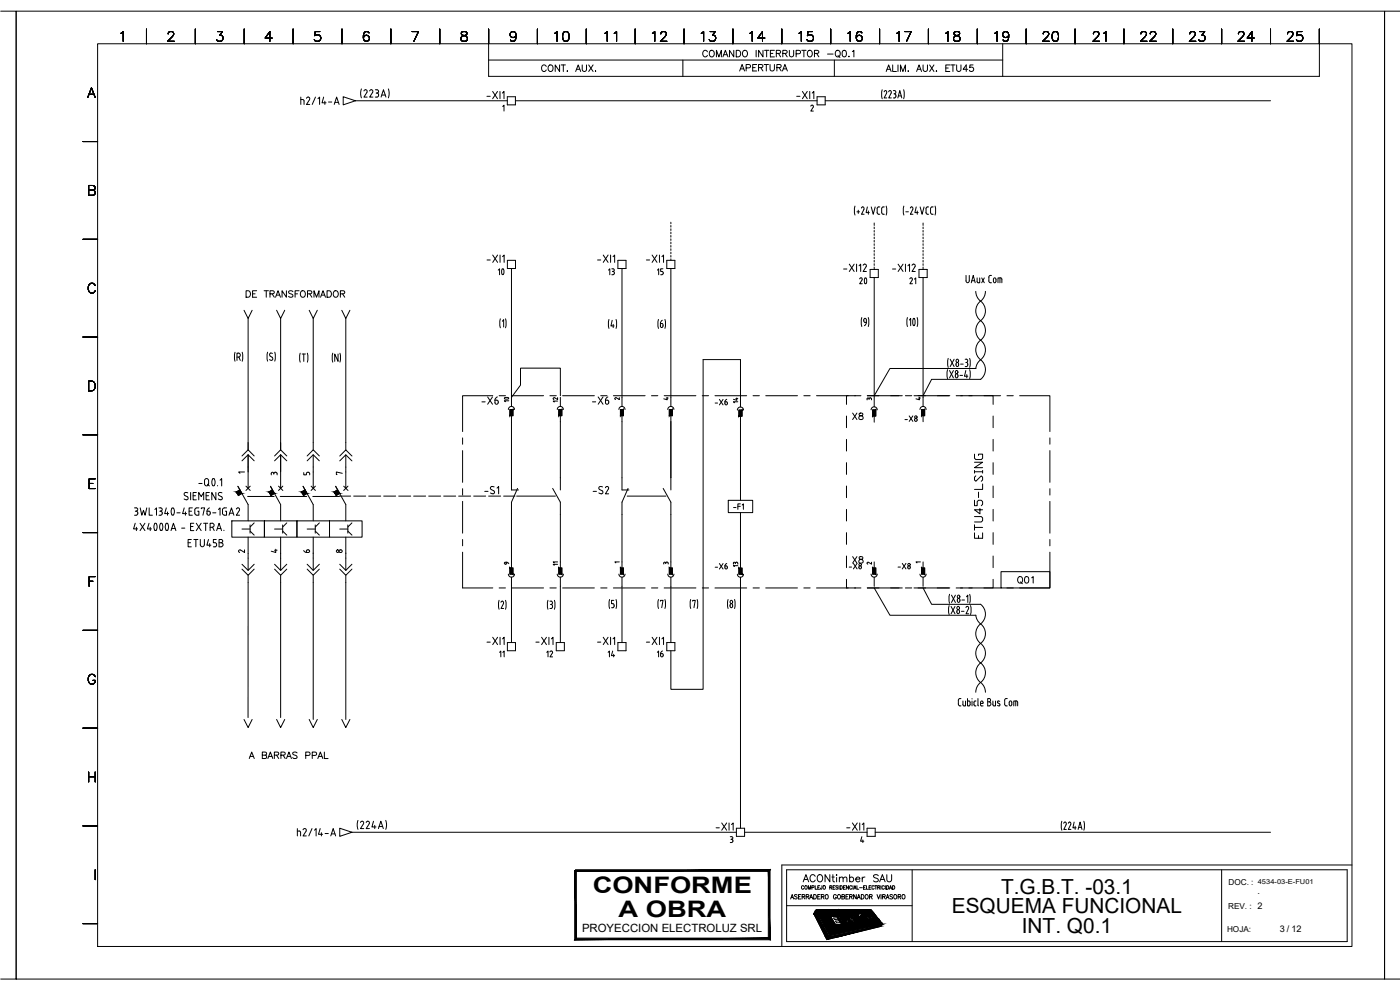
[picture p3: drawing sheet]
<svg xmlns="http://www.w3.org/2000/svg" width="420mm" height="297mm" viewBox="0 0 420 297" stroke-linecap="round" stroke-linejoin="round" font-family="sans-serif">
<defs><g id="words">
<g font-size="6.8">
<text x="177.9" y="268">CONFORME</text>
<text x="185.6" y="275">A OBRA</text>
</g>
<g font-size="6.6">
<text x="165.5" y="13.8">10</text>
<text x="180.6" y="13.8">11</text>
<text x="194.7" y="13.8">12</text>
<text x="209.5" y="13.8">13</text>
<text x="224" y="13.8">14</text>
<text x="238.8" y="13.8">15</text>
<text x="253.6" y="13.8">16</text>
<text x="268.1" y="13.8">17</text>
<text x="282.9" y="13.8">18</text>
<text x="297.7" y="13.8">19</text>
<text x="312.2" y="13.8">20</text>
<text x="327" y="13.8">21</text>
<text x="341.5" y="13.8">22</text>
<text x="356" y="13.8">23</text>
<text x="370.8" y="13.8">24</text>
<text x="385.2" y="13.8">25</text>
<text x="147.1" y="84.3">10</text>
<text x="256.1" y="87.1">20</text>
</g>
<g font-size="6.2">
<text x="300.4" y="268.2">T.G.B.T. -03.1</text>
<text x="285.7" y="274">ESQUEMA FUNCIONAL</text>
<text x="306.7" y="279.9">INT. Q0.1</text>
</g>
<text font-size="5.7" x="154.5" y="122.8" transform="rotate(-90 154.5 122.8)">10</text>
<g font-size="5.3">
<text x="221.2" y="22.6">APERTURA</text>
<text x="89.3" y="32.5">h2/14-A</text>
<text x="143.6" y="122.4">-X6</text>
<text x="176.7" y="122.4">-X6</text>
<text x="296" y="162.6" transform="rotate(-90 296 162.6)">ETU45-LSING</text>
<text x="304.4" y="176.4">Q01</text>
<text x="74.1" y="229">A BARRAS PPAL</text>
<text x="88.2" y="251.9">h2/14-A</text>
</g>
<g font-size="4.9">
<text x="161.6" y="22.6">CONT. AUX.</text>
<text x="264.9" y="22.6">ALIM. AUX. ETU45</text>
<text x="181.7" y="83.6">13</text>
<text x="196.5" y="83.6">15</text>
<text x="272" y="86.4">21</text>
<text x="73" y="90.3">DE TRANSFORMADOR</text>
<text x="213.8" y="122.8">-X6</text>
<text x="255.1" y="127">X8</text>
<text x="270.6" y="127.7">-X8</text>
<text x="163.3" y="198.3">12</text>
<text x="181.7" y="198.3">14</text>
<text x="196.5" y="198.3">16</text>
</g>
<g font-size="4.4">
<text x="219.1" y="122.1">14</text>
<text x="213.8" y="171.8">-X6</text>
<text x="254" y="171.8">-X8</text>
<text x="268.5" y="171.8">-X8</text>
<text x="152.4" y="198.3" transform="rotate(-90 152.4 198.3)">11</text>
</g>
<g font-size="4">
<text x="165.1" y="121.7">12</text>
<text x="198.3" y="121.4">4</text>
<text x="150.6" y="171.1">9</text>
<text x="165.1" y="170.7">11</text>
<text x="219.1" y="171.1">13</text>
</g>
<g font-size="3.5">
<text x="259.3" y="121.4">3</text>
<text x="80.4" y="143.6">3</text>
<text x="90.3" y="143.6">5</text>
<text x="100.2" y="143.6">7</text>
<text x="70.6" y="166.9">2</text>
<text x="80.4" y="166.9">4</text>
<text x="100.2" y="166.9">8</text>
</g>
<text font-size="3.4" x="174.7" y="279.7">PROYECCION ELECTROLUZ SRL</text>
<g font-size="3.1">
<text x="183.8" y="121">2</text>
<text x="70.9" y="143.2">1</text>
<text x="183.8" y="170">1</text>
<text x="198.3" y="170.4">3</text>
<text x="259.3" y="170.4">2</text>
<text x="274.1" y="170">1</text>
</g>
<g font-size="2.7">
<text x="377.4" y="268.3">.</text>
<text x="384.1" y="279.8">3 / 12</text>
</g>
<g font-size="2.5">
<text x="368.7" y="265.4">DOC. :</text>
<text x="368.6" y="272.8">REV. : 2</text>
<text x="368.3" y="279.6">HOJA:</text>
</g>
<text font-size="2" x="377.5" y="265.4">4534-03-E-FU01</text>
</g></defs>
<!-- layer: G-TTLB-OTLN -->
<path d="M.2 3.4h4.6v290.4h-4.6M4.8 3.4h410.7v290.4h-410.7zM420.2 3.4h-4.7v290.4h4.7" fill="none" stroke="#000" stroke-width=".3"/>
<!-- layer: G-TTLB-SCND -->
<path d="M405.7 259.5h-171.1v24.5M236.1 271.7h37.6M273.7 261v21.5M366.6 261v21.5M404.3 261h-168.2v21.5h168.2" fill="none" stroke="#000" stroke-width=".3"/>
<!-- layer: LG_BDR_BODY -->
<path d="M404.3 261v21.5" fill="none" stroke="#000" stroke-width=".3"/>
<!-- layer: G-TTLB-TTLB -->
<path d="M29.3 13.1h376.4v270.9h-376.4z" fill="none" stroke="#000" stroke-width=".3"/>
<!-- layer: 0 -->
<g fill="none" stroke="#000" stroke-width=".3">
<path d="M36.3 10l.7-.5v2.9M44 8.7v4.4M50.5 10.2l.5-.7h.6l.4 .2a.92 .92 0 0 1-.3 1.3l-1.4 1.4h2M58.6 8.7v4.4M65.3 9.5h1.5l-.8 1.1a.95 .95 0 0 1 1 1.1 .95 .95 0 0 1-1.3 .7l-.4-.1-.3-.5M73.3 8.7v4.4M81.7 11.4h-2.1l1.4-1.9v2.9M88 8.7v4.4M96 9.5h-1.4l-.1 1.2a1.04 1.04 0 0 1 1.5 0 1.04 1.04 0 0 1-.2 1.6 1.04 1.04 0 0 1-1.5-.5M102.6 8.7v4.4M110.7 9.9a.86 .86 0 0 0-.8-.4 .86 .86 0 0 0-.7 .5 1.69 1.69 0 0 0 .7 2.4 .92 .92 0 0 0 1-.9 .92 .92 0 0 0-.9-.9 .92 .92 0 0 0-.9 .8M117.3 8.7v4.4"/>
<path d="M123.7 9.5h1.9l-1.4 2.9M132 8.7v4.4M138.6 9.6a.58 .58 0 0 0 .3 1 1.1 1.1 0 0 1 1.1 .3 1.1 1.1 0 0 1 .1 1.2 1.05 1.05 0 0 1-1.1 .3 1.05 1.05 0 0 1-.7-1 1.74 1.74 0 0 1 1.7-1l.1-.5a1.16 1.16 0 0 0-1.5-.3zM146.6 8.7v4.4M154.9 10.4a.91 .91 0 0 1-1.3 .8 .91 .91 0 0 1-.3-1.4 .91 .91 0 0 1 1.4 .1 2.62 2.62 0 0 1-.2 2.4 .87 .87 0 0 1-1.3-.3M161.3 8.7v4.4M176 8.7v4.4M190.6 8.7v4.4M205.3 8.7v4.4M220 8.7v4.4M234.6 8.7v4.4M249.3 8.7v4.4"/>
<path d="M250.4 18v4.9M264 8.7v4.4M278.6 8.7v4.4M293.3 8.7v4.4M300.9 13.1v9.8M308 8.7v4.4M322.6 8.7v4.4M337.3 8.7v4.4M352 8.7v4.4M366.6 8.7v4.4M381.3 8.7v4.4M396 8.7v4.4"/>
<path d="M26.3 29.3l1.2-3 1.1 3M26.8 28.3h1.4M24.9 42.5h4.4M26.6 57.1h1.3a.72 .72 0 0 0 .7-.9l-.7-.5h-1.3v2.9h1.3a.77 .77 0 0 0 .7-.8 .77 .77 0 0 0-.7-.7M24.9 71.8h4.4M201.3 66.7v.4M201.3 67.7v.4M201.3 68.7v.5M201.3 69.6v.6M201.3 70.6v.5M201.3 71.7v.4M201.3 72.7v.5"/>
<path d="M201.3 73.6v.6M201.3 74.6v.5M201.3 75.7v.4M201.3 76.7v.4M201.3 77.6v.5M28.6 85.7a1.08 1.08 0 0 0-1.3-.7 1.08 1.08 0 0 0-.8 1.1 1.28 1.28 0 0 0 .3 1.4 1.28 1.28 0 0 0 1.4 .3l.4-.6M292.8 87.4l.4 1.7 1.1 1.3M293.9 96.6l.4-.4a3.7 3.7 0 0 1 0 5.9 3.7 3.7 0 0 1-.4-5.5zM294.3 90.3a3.7 3.7 0 0 0 0 5.9M294.3 90.3a3.7 3.7 0 0 1 0 5.9M295.7 87.4l-.3 1.7-1.1 1.3M24.9 101.1h4.4"/>
<path d="M26.6 114.3h1a1.56 1.56 0 0 1 1 1.5 1.56 1.56 0 0 1-1 1.5h-1zM147.9 118.7h-9.1v10.8M153.6 118.7h9.5M168.8 118.7h9.6M184.1 118.7h9.5M195.5 118.7h1.9M199.3 118.7h9.6M210.8 118.7h1.9M214.6 118.7h9.5M226 118.7h1.9M229.8 118.7h9.5M241.2 118.7h1.9"/>
<path d="M245 118.7h9.6M256.5 118.7h1.9M256.8 118.7h-2.8v2.6M260.3 118.7h10.5M271.7 118.7h1.9M274.3 118.7h10.8M287 118.7h13.3M292.9 110.6h-25.8l-4.7 8.1M293.9 102.4l.4-.3a3.7 3.7 0 0 1 0 5.8 3.7 3.7 0 0 1-.4-5.5zM294.3 107.9l-1 1.2-.4 1.5M294.3 107.9a3.7 3.7 0 0 1 0 5.9M294.3 113.8h-14.7l-2.6 4.9"/>
<path d="M295.3 118.7h2.7v2.6M302.2 118.7h1.9M306 118.7h9.1v10.8M24.9 130.5h4.4M138.8 131.4v1.9M138.8 135.2v9.5M254 131.8v3.5M254 138.8v3.5M298 124.8v3.5M298 131.8v3.5M298 138.8v3.5M315.1 131.4v1.9"/>
<path d="M315.1 135.2v9.5M24.9 159.8h4.4M26.8 145.1h1.1M28.6 143.7h-1.8v2.9h1.8M101.8 148.9h3.4M106.2 148.9h3.5M110.7 148.9h3.6M115.1 148.9h3.6M119.7 148.9h3.6M124.1 148.9h3.6M128.7 148.9h3.5M133.2 148.9h3.6"/>
<path d="M137.6 148.9h3.6M138.8 146.6v1.9M138.8 150.4v9.6M142.2 148.9h3.6M146.6 148.9h3.6M151.2 148.9h3.4M254 145.8v3.5M254 152.8v3.5M254 159.8v3.5M298 145.8v3.5M298 152.8v3.5M298 159.8v3.5"/>
<path d="M315.1 146.6v1.9M315.1 150.4v9.6M26.8 174.4h1.1M28.6 173h-1.8v2.9M138.8 161.9v1.9M138.8 165.7v10.7h9.1M149.8 176.4h1.9M153.6 176.4h9.5M165 176.4h1.9M168.8 176.4h9.6M180.3 176.4h1.9M184.1 176.4h9.5"/>
<path d="M195.5 176.4h1.9M199.3 176.4h9.6M210.8 176.4h1.9M214.6 176.4h9.5M226 176.4h1.9M229.8 176.4h9.5M241.2 176.4h1.9M245 176.4h13.4M254 173.8v2.6M260.3 176.4h10.5M262.4 176.4l4.7 8.2h25.8M271.7 176.4h1.9"/>
<path d="M274.3 176.4h10.8M277 176.4l2.6 4.9h14.7M287 176.4h13.3M298 173.8v2.6h-2.7M298 166.8v3.5M302.2 176.4h1.9M315.1 165.7v10.7h-9.1M315.1 161.9v1.9M24.9 189.1h4.4M292.9 184.6l.4 1.4 1 1.2M294.3 187.2a3.7 3.7 0 0 0 0 5.9M294.3 198.9a3.7 3.7 0 0 0 0 5.9"/>
<path d="M294.3 193a3.7 3.7 0 0 0 0 5.9M294.3 181.3a3.7 3.7 0 0 1 0 5.9M294.3 187.2a3.7 3.7 0 0 1 0 5.9M294.3 198.9a3.7 3.7 0 0 1 0 5.9M294.3 193a3.7 3.7 0 0 1 0 5.9M24.9 218.5h4.4M28.6 203a1.08 1.08 0 0 0-1.2-.7 1.08 1.08 0 0 0-.9 1.1 1.29 1.29 0 0 0 .3 1.4 1.29 1.29 0 0 0 1.4 .3l.4-.5v-.5h-.7M294.3 204.8l-1.1 1.3-.4 1.6M294.3 204.8l1.1 1.3 .3 1.6M26.6 231.7v2.9M26.6 233.1h2M28.6 231.7v2.9"/>
<path d="M24.9 247.8h4.4M24.9 277.1h4.4M28.6 261v2.9M237.3 269.7l.4-1.3 .5 1.3M237.4 269.3h.6M239.2 268.6l-.2-.2-.6 .2 .1 .3 .7 .3-.1 .5-.7-.2M239.6 269h.5M240.4 268.4h-.8v1.3h.8M240.7 269h.7l.1-.5-.8-.1v1.3M241 264.6l.9-2.2 .8 2.2M241.1 269l.4 .7M241.2 266a.36 .36 0 0 0-.4-.3 .36 .36 0 0 0-.3 .4v.3a.36 .36 0 0 0 .3 .4 .36 .36 0 0 0 .4-.3"/>
<path d="M241.4 263.9h1M241.6 265.9l.1-.1a.47 .47 0 0 1 .6 .5 .47 .47 0 0 1-.7 .3zM241.9 269h.7l.1-.5-.8-.1v1.3M242.3 269l.5 .7M242.6 266.8v-1.1l.3 1.1 .4-1.1v1.1M243 269.7l.4-1.3 .5 1.3M243.2 269.3h.5M243.7 266.3l.6-.1v-.4l-.6-.1v1.1M244.2 268.4a.68 .68 0 0 1 .8 .7 .68 .68 0 0 1-.8 .6zM244.6 265.7v1.1h.6M244.6 262.9a.8 .8 0 0 0-.9-.5 .8 .8 0 0 0-.6 .9v.5a.8 .8 0 0 0 .6 .8 .8 .8 0 0 0 .9-.5M244.7 273.2l4 7.7-.6 .9-3.9-7.6z"/>
<path d="M244.9 273.1l16.5-.1 3.5 4.3-15.9 3.4zM245.4 269h.5M245.4 266.2h.4M245.5 273.5h.6a.38 .38 0 0 1 .4 .2 .38 .38 0 0 1-.1 .5h-.3l.3 .5h-.3zM245.7 262.5a1.01 1.01 0 0 1 1.2 1 1.01 1.01 0 0 1-1.2 1l-.4-.7v-.9zM245.8 273.6h.3l.2 .3-.3 .1zM246 265.7h-.6v1.1h.6M246.1 268.4h-.7v1.3h.7M246.5 269h.7v-.5l-.7-.1v1.3M246.7 265.7l-.1 1h-.3l-.1-.2M246.9 269l.4 .7M247.1 265.9l.1-.1a.47 .47 0 0 1 .6 .5 .47 .47 0 0 1-.7 .3z"/>
<path d="M247.2 273.6l.1 .1M247.2 273.6h-.2l.2 .4 .2-.2M247.4 273.7v.1M247.4 274.1l.5 .5h.2l-.2-.4M247.6 274l-.2-.5h-.8l.7 1.1h.2l-.3-.5h.3M247.6 274l.3 .2M247.8 268.6l.2-.2a.64 .64 0 0 1 .6 .7 .64 .64 0 0 1-.7 .6l-.2-.5zM248 273.4l.8 .3 .1 .9-.7-.4zM248 274.9l.3 .1a2.75 2.75 0 0 0 1.6 3.3l1.1 .5h.9l11.1-2a2.07 2.07 0 0 0-1.3-2.3l-.8-.3-5.3 .2-.1-.3 5.4-.2a3.5 3.5 0 0 1 2.6 2.8l-.5 .4-10.8 2a3.8 3.8 0 0 1-4.4-3.9zM248.2 273.6l.4 .3 .1 .5-.4-.3zM248.8 273.4l.7 .4-.1-.4h.3l.4 1.1h-.3zM249 266.2h.6v-.4l-.6-.1v1.1"/>
<path d="M249 262.4v2.2l-1.4-2.2v2.2M249.3 275l1.9-.1 .3 .4-1.3 .1 .3 .5 1.1-.1 .3 .5-1.1 .1 .3 .5 1.2-.1 .4 .5-1.9 .2zM249.3 266.2l.4 .6M249.7 263.2h.7M249.9 273.4h.7l.1 .2h-.4l.5 .2 .1 .2h-.3l.2 .3h.4l.1 .2h-.7zM250 262.4v1.8l.1 .3 .4 .1M250 266.2h.4M250.6 265.7h-.6v1.1h.6M251 268.7a.44 .44 0 0 0-.5-.3 .44 .44 0 0 0-.4 .5v.3a.44 .44 0 0 0 .5 .5 .44 .44 0 0 0 .4-.5h-.3M251.1 262.4v.2zM251.1 263.3v1.3M251.4 278.8h.1"/>
<path d="M251.5 265.9h-.7l.6 .5v.3l-.6-.1M251.5 274.9l.6-.1 1.4 2.4h-.5zM251.6 268.5a.61 .61 0 0 1 .7 .6 .61 .61 0 0 1-.7 .6l-.3-.5zM251.7 273.6l-.5-.3a.67 .67 0 0 0 .1 .8 .67 .67 0 0 0 .7 .2v-.3l-.3 .2-.4-.7 .4 .1M251.8 265.7v1.1M251.9 263.6l.5-.4 .5 .1 .1 1.3M251.9 263.2v1.4M252.2 265.7a.55 .55 0 0 1 .6 .6 .55 .55 0 0 1-.6 .5zM252.6 273.6v.1M252.6 273.6l-.4-.3a.67 .67 0 0 0 0 .8 .67 .67 0 0 0 .7 .2v-.3M252.6 273.7l-.4-.2 .5 .7v-.2M252.7 273.4h.2l.7 .9h-.3z"/>
<path d="M252.7 269h.6l.1-.5-.7-.1v1.3l.7-.1 .1-.3-.3-.3M252.9 274l-.2 .1M253 263.6l.6-.4 .5 .1 .1 1.3M253.1 266.2h.4M253.4 273.3l.6 .3 .2 .7-.6-.3zM253.6 273.5l.5 .7zM253.6 275.7l.6 .2-.5 .1zM253.7 265.7h-.6v1.1h.6M253.9 269h.4M254.1 273.4l.8 .4-.3-.4 .1-.1 .7 .9-.8-.4 .4 .5h-.2zM254.5 276.4l-.2 .2-.5-.3 1-.1-.4-.7a.7 .7 0 0 0-1.3 .2 1.11 1.11 0 0 0 .6 1.1 1.11 1.11 0 0 0 1.2-.1v-.3l-.3 .1M254.6 268.4h-.7v1.3h.7"/>
<path d="M254.7 265.7v1.1l-.7-1.1v1.1M255 269h.7v-.5l-.7-.1v1.3M255 263.4a.69 .69 0 0 1 1 0 .69 .69 0 0 1 0 1 .69 .69 0 0 1-1-.1M255 262.4v2.2M255.4 269l.4 .7M255.7 266a.35 .35 0 0 0-.5-.3 .35 .35 0 0 0-.2 .4v.3a.35 .35 0 0 0 .2 .4 .35 .35 0 0 0 .5-.3M255.7 275.7l-.3-.2a.68 .68 0 0 0 .7 .9l-.1-.4M255.7 275.7l.5-.1-.6-.4-.6-.1a1.07 1.07 0 0 0 .2 1.2 1.07 1.07 0 0 0 1.3 .2l-.1-.6-.4 .1M256 265.7v1.1M256.2 266.8l.4-1.1 .3 1.1M256.3 266.5h.5M256.8 263.8h1.3a.69 .69 0 0 0-.8-.6 .69 .69 0 0 0-.6 .7 .69 .69 0 0 0 .6 .7l.8-.3"/>
<path d="M256.9 276.3l.7 .3M257 268.4v1.3l-.8-1.3v1.3M257.2 265.7v1.1h.5M257.3 269.7l.4-1.3 .5 1.3M257.4 275.2h.1M257.4 275.2l-.5-.2 1 1.5h.4l-.6-.9M257.4 276.3l-.7-.9h.2l-.2-.3-.5-.4h-.4l.3 .7h.2l.7 1M257.5 269.3h.5M257.5 276.3l.3 .3h-.3M257.6 274.9v.1M257.6 274.9l-.2 .2M257.6 275l.3 .4"/>
<path d="M257.9 275.4l-.2 .2M257.9 275.4h.1M258 266.3h.8M258.2 274.9a1.18 1.18 0 0 1 1.3 1.4 1.18 1.18 0 0 1-1.3-1.4zM258.4 275.2v.1M258.5 268.4a.68 .68 0 0 1 .8 .7 .68 .68 0 0 1-.8 .6zM258.5 275.2l.7 .3a.3 .3 0 0 1 .1 .5 .3 .3 0 0 1-.5-.1l-.4-.6M258.5 275.2h-.1M258.8 274.4h.3l1.3 1.8-.3 .1zM258.8 263.2v1.4M259.2 266.2h.3M259.4 276.4h.4l.1 .2h-.3l.5 .2 .2 .4h-.4l-.2-.2h.4l-.4-.2z"/>
<path d="M259.6 263.2l-.5 .1-.3 .5M259.7 276.4h.1M259.7 274.8h.3l.9 1.1-.6-1.1h.3l1 1.3h-.8zM259.8 265.7h-.6v1.1h.6M259.9 268.5a.61 .61 0 0 1 .7 .6 .61 .61 0 0 1-.7 .6l-.3-.5zM260 265.7v1.1h.6M260.4 277.1l.2 .1zM260.5 276.4l.4 .2zM260.8 274.8l.7-.1 .3 1 .4-.1 .3 .3-.8 .1-.2-.3-.1-.7h-.4zM260.8 266.2h.4M260.9 275.7v.1M261 269h.6l.1-.5-.7-.1v1.3"/>
<path d="M261.1 276.7h-.1a.39 .39 0 0 0-.2-.4 .39 .39 0 0 0-.4 0l.5 .8h.2l-.2-.3 .5 .3-.2-.4M261.2 276.2l1 .7-.4 .1zM261.3 276.9l.3 .1zM261.4 269l.4 .7M261.4 265.7h-.6v1.1h.6M262.1 276.8l.3 .1zM262.3 266a.35 .35 0 0 0-.4-.3 .35 .35 0 0 0-.2 .4v.3a.35 .35 0 0 0 .2 .4 .35 .35 0 0 0 .4-.3M262.5 265.7h.7M262.8 265.7v1.1M263.2 268.4l.5 1.3 .4-1.3M263.4 266.2h.5l.1-.4-.6-.1v1.1M263.6 262.7a.81 .81 0 0 0-.8-.3 .81 .81 0 0 0-.7 .5l.3 .4 1 .4 .2 .6a.93 .93 0 0 1-1.5 0"/>
<path d="M263.7 266.2l.4 .6M264 264.6l.8-2.2 .8 2.2M264.3 263.9h1M264.4 265.7v1.1M264.4 268.4v1.3M264.9 269h.7v-.5l-.7-.1v1.3M265.3 269l.4 .7M265.4 266a.36 .36 0 0 0-.4-.3 .36 .36 0 0 0-.3 .4v.3a.36 .36 0 0 0 .3 .4 .36 .36 0 0 0 .4-.3M265.7 265.7v1.1M265.9 269.7l.5-1.3 .4 1.3M266.1 265.7a.55 .55 0 0 1 .6 .6 .55 .55 0 0 1-.6 .5zM266.1 269.3h.6"/>
<path d="M266.1 262.4v1.6a.73 .73 0 0 0 .8 .6 .73 .73 0 0 0 .7-.6v-1.6M266.9 266.8l.4-1.1 .4 1.1M267 266.5h.5M267.9 268.6l-.3-.2-.5 .2 .1 .3 .6 .3v.5l-.7-.2M267.9 265.7a.55 .55 0 0 1 .6 .6 .55 .55 0 0 1-.6 .5zM268.3 268.6l.3-.2a.64 .64 0 0 1 .6 .7 .64 .64 0 0 1-.7 .6l-.3-.5zM269.5 269h.7l.1-.5-.8-.1v1.3M269.9 269l.4 .7M270.8 268.6l.2-.2a.64 .64 0 0 1 .6 .7 .64 .64 0 0 1-.7 .6l-.2-.5zM249 281.1l15.6-3.5-.4 .4-15.8 3.8z"/>
</g>
<g fill="#000" stroke="#000" stroke-width=".3">
<path d="M244.7 273.2l.5 1h-1zM246.1 273.6h.6zM247.4 277.8h14.8l-13.2 2.9zM251.3 273.3h.7zM251.5 273.4h.5zM252.8 274.5h4.7zM253.7 275.6h.2zM253.6 276h.5zM256.1 275.4h.2zM256.5 275.1h.2zM256.4 276h.3zM257.4 276.3h1.4z"/>
<path d="M258.1 275.2h.3zM258.4 275.9h.3zM258.6 275.5h.2zM258.8 275.4h.2zM258.8 274.4h.3zM260.8 276.2h.4zM261.2 275h.2zM244.9 273.1h16.6zM261.8 275.6h.4zM261.9 276.8h.2zM263.1 278l1.5-.4-.4 .4zM247.7 281.1h.9l-.5 .7z"/>
<path d="M249 281.1l-.6 .7zM249 281.1h2.6l-3.1 .7z"/>
<path d="M172.7 261v.5l58.4-.5zM172.7 261.5l58.4-.5-.5 .5zM230.6 261.5l.5 20.5v-21zM230.6 261.5l.5 20.5-.5-.5zM172.5 282h58.6l-.5-.5zM173 281.5h57.6l-58.1 .5zM172.5 261.2v20.8l.5-.5zM172.5 261.2h.5v20.3z"/>
<path d="M244.2 274.2l4.5 6.7-3.5-6.7zM244.2 274.2l4.5 6.7h-1z"/>
<path d="M245.2 273.6l.8 .4-.2-.4zM245.2 273.6l.8 .4h-.6z"/>
<path d="M245.5 274.2h.6zM245.5 274.2h.6z"/>
<path d="M245.5 274.2h.6zM245.5 274.2h.6z"/>
<path d="M245.2 273.5l1.5 .1-.1-.1zM245.2 273.5l1.5 .1h-1.5z"/>
<path d="M246.1 273.6h.6zM246.1 273.6h.6zM246.1 273.6h.6z"/>
<path d="M246.1 273.6l.6 .1zM246.1 273.6l.6 .1z"/>
<path d="M246.1 273.7h.6zM246.1 273.7h.6z"/>
<path d="M246.1 273.7l.8 .3-.2-.3zM246.1 273.7l.8 .3h-.5z"/>
<path d="M245.4 274l1.6 .2-.1-.2zM245.4 274l1.6 .2h-1.5z"/>
<path d="M247 273.6l.3 .2zM247 273.6l.3 .2z"/>
<path d="M246.4 274.2h.6zM246.2 274.2h.8z"/>
<path d="M246.2 274.2h.9zM246.1 274.2h1z"/>
<path d="M245.6 274.2l1.7 .4-.2-.4zM245.6 274.2l1.7 .4h-1.5z"/>
<path d="M245.2 273.5h2zM245.2 273.5h2.1z"/>
<path d="M245.2 273.5h2zM245.2 273.5h1.4z"/>
<path d="M247 273.8h.3zM247 273.8h.3z"/>
<path d="M247.1 274h.2zM247.1 274h.2z"/>
<path d="M247 273.8h.4zM247 273.8h.4z"/>
<path d="M247 273.8h.4zM247 273.8h.4z"/>
<path d="M247.1 273.9h.3zM247.1 273.9h.3z"/>
<path d="M247.1 273.9h.3zM247.1 273.9l.2 .1z"/>
<path d="M247 273.8h.4zM247 273.8h.4z"/>
<path d="M247 273.8h.4zM247 273.8h.4z"/>
<path d="M247.1 273.9h.3zM247.1 273.9h.3z"/>
<path d="M247.1 273.8h.3zM247.1 273.8h.3z"/>
<path d="M247.1 273.8h.3zM247.1 273.8h.3z"/>
<path d="M247.1 273.8l.3 .1zM247.1 273.8l.3 .1z"/>
<path d="M247.1 273.9h.3zM247.1 273.9h.3z"/>
<path d="M247.1 273.9h.3zM247.1 273.9h.3z"/>
<path d="M247.1 273.9h.3zM247.1 273.9h.3z"/>
<path d="M247.1 273.9h.3zM247.1 273.9h.3z"/>
<path d="M248.1 274.5h1.7zM248.1 274.5h1.7z"/>
<path d="M245.1 273.4l3.8 .1zM245.1 273.4l3.8 .1z"/>
<path d="M247.3 273.5h1.6zM247.3 273.5h1.6z"/>
<path d="M247.3 273.5h1.6zM247.3 273.5h1.6z"/>
<path d="M247.4 273.5h1.5zM247.4 273.5h1.5z"/>
<path d="M247.4 273.5h1.6zM247.4 273.5h1.6z"/>
<path d="M247.5 273.5l1.5 .1zM247.5 273.5l1.5 .1z"/>
<path d="M247.3 277.6l1.9 .2-.2-.2zM247.3 277.6l1.9 .2h-1.8z"/>
<path d="M247.5 273.6h1.5zM247.5 273.6h1.5z"/>
<path d="M247.6 273.6l1.5 .1zM247.6 273.6l1.5 .1z"/>
<path d="M247.6 273.7h1.6zM247.6 273.7h1.6z"/>
<path d="M247.7 273.7l1.5 .1zM247.7 273.7l1.5 .1z"/>
<path d="M247.4 277.8h1.8zM247.4 277.8h1.8z"/>
<path d="M247.7 273.8l1.6 .1zM247.7 273.8l1.6 .1z"/>
<path d="M246 275l4.8 2.5-1.5-2.5zM246 275l4.8 2.5h-3.5z"/>
<path d="M247.7 273.9h1.7zM247.7 273.9h1.7z"/>
<path d="M247.7 273.9l1.7 .1zM247.7 273.9l1.7 .1z"/>
<path d="M247.7 274h1.8zM247.7 274h1.8z"/>
<path d="M247.7 274l1.8 .1zM247.7 274l1.8 .1z"/>
<path d="M247.7 274.1h1.9zM247.7 274.1h1.9z"/>
<path d="M247.8 274.1h1.8zM247.8 274.1h1.8z"/>
<path d="M247.8 274.1l1.8 .1zM247.8 274.1l1.8 .1z"/>
<path d="M245.1 273.4h4.5zM245.1 273.4h4.6z"/>
<path d="M245.1 273.4h4.5zM245.1 273.4h3.7z"/>
<path d="M247.9 274.2l1.9 .3-.2-.3zM247.9 274.2l1.9 .3h-1.7z"/>
<path d="M249.7 273.4h1.4zM249.7 273.4h1.4z"/>
<path d="M249.9 274.3h.9zM249.9 274.3h.9z"/>
<path d="M250 274.5h1.8zM250 274.5h1.8z"/>
<path d="M245.9 274.9h4.6zM245.9 274.9l3.4 .1z"/>
<path d="M249.8 274l1 .3-.2-.3zM249.8 274l1 .3h-.9z"/>
<path d="M249.8 274h1.1zM249.8 274h.8z"/>
<path d="M249.7 273.5h1.4zM249.7 273.5h1.4z"/>
<path d="M249.7 273.5l1.4 .1zM249.7 273.5l1.4 .1z"/>
<path d="M249.7 273.4h1.4zM249.7 273.4l1.4 .1z"/>
<path d="M249.7 273.6l1.4 .2zM249.7 273.6l1.4 .2z"/>
<path d="M245.1 273.4h6zM245.1 273.4h6z"/>
<path d="M249.7 273.8l1.5 .1zM249.7 273.8l1.5 .1z"/>
<path d="M245.1 273.3h6.1zM245.1 273.3l6 .1z"/>
<path d="M249.8 273.9l1.4 .1zM249.8 273.9l1.4 .1z"/>
<path d="M245.9 274.9h5.3zM245.9 274.9h4.6z"/>
<path d="M245.1 273.3h6.1zM245.1 273.3h6.1z"/>
<path d="M249.8 274h1.4zM249.8 274h1.4zM249.8 274h1.4zM249.8 274h1.4z"/>
<path d="M250.9 274l.4 .1zM250.9 274l.4 .1z"/>
<path d="M251 274.1l.4 .1zM251 274.1l.4 .1z"/>
<path d="M251 274.2l.5 .1zM251 274.2l.5 .1z"/>
<path d="M251.1 274.3h.4zM251 274.3h.5z"/>
<path d="M251 274.3h.5zM250.8 274.3h.7z"/>
<path d="M249.9 274.3h1.7zM249.9 274.3h1.7z"/>
<path d="M245.9 274.9h5.6zM245.9 274.9h5.6z"/>
<path d="M251.2 274.9h.4zM251.2 274.9h.4z"/>
<path d="M251.2 274.9l.9 .9-.5-.9zM251.2 274.9l.9 .9h-.3z"/>
<path d="M250 274.3l1.7 .1zM250 274.3l1.7 .1z"/>
<path d="M250 274.4l1.8 .1zM250 274.4l1.8 .1z"/>
<path d="M250 274.5h1.8zM250 274.5h1.8z"/>
<path d="M245.9 274.9h5.9zM245.9 274.9h5.6z"/>
<path d="M251.4 273.4h.6zM251.4 273.4h.6z"/>
<path d="M251.4 273.4h.6zM251.4 273.4h.6zM251.5 273.4h.5z"/>
<path d="M251.5 273.4l.5 .1zM251.5 273.4l.5 .1z"/>
<path d="M251.6 273.5h.4zM251.6 273.5h.4z"/>
<path d="M251.6 273.5l.4 .1zM251.6 273.5l.4 .1z"/>
<path d="M251.7 273.6l.3 .1zM251.7 273.6l.3 .1z"/>
<path d="M251.3 273.3h.7zM251.3 273.3l.7 .1z"/>
<path d="M251.7 273.7l.4 .1zM251.7 273.7l.4 .1z"/>
<path d="M245.1 273.3h6.9zM245.1 273.3h7z"/>
<path d="M251.2 273.3h.8zM251.2 273.3h.8z"/>
<path d="M251.2 273.3h.8zM251.2 273.3h.8zM251.3 273.3h.7z"/>
<path d="M245.1 273.3h7zM245.1 273.3h7z"/>
<path d="M251.8 273.8l.3 .1zM251.8 273.8l.3 .1z"/>
<path d="M245.9 274.8h6.2zM245.9 274.8l5.9 .1z"/>
<path d="M251.8 275.8h.3zM251.6 275.8h.5z"/>
<path d="M251.6 275.8l1.1 1-.6-1zM251.6 275.8l1.1 1h-.5z"/>
<path d="M251.9 273.9l.3 .2zM251.9 273.9l.3 .2z"/>
<path d="M252 274.1h.2zM252 274.1h.2z"/>
<path d="M252 274.1l.3 .1zM252 274.1l.3 .1z"/>
<path d="M252 274.2h.3zM252 274.2h.3z"/>
<path d="M252 274.2l.4 .1zM252 274.2l.4 .1z"/>
<path d="M252.3 276.8h.4zM252.3 276.8h.4z"/>
<path d="M252 274.3h.4zM252 274.3h.4z"/>
<path d="M252 274.3h.5zM252 274.3h.5z"/>
<path d="M252 274.3h.5zM252 274.3h.5z"/>
<path d="M252 274.3l.6 .1zM252 274.3l.6 .1z"/>
<path d="M252 274.4h.6zM252 274.4h.6z"/>
<path d="M252 274.4h.7zM252 274.4h.7z"/>
<path d="M252.3 273.4h.4zM252.3 273.4h.4z"/>
<path d="M252 274.4l.7 .1zM252 274.4l.7 .1z"/>
<path d="M252.4 273.4l.4 .1zM252.4 273.4l.4 .1z"/>
<path d="M252.3 276.8l.7 .4-.3-.4zM252.3 276.8l.7 .4h-.4z"/>
<path d="M252.5 273.5l.6 .6-.3-.6zM252.5 273.5l.6 .6h-.2z"/>
<path d="M252 274.5h.8zM252 274.5h.8z"/>
<path d="M252.3 273.4h.6zM252.3 273.4h.4z"/>
<path d="M252.9 274.3h.4zM252.9 274.3h.4z"/>
<path d="M252.9 274.1l.3 .1zM252.9 274.1l.3 .1z"/>
<path d="M252.6 275.8l.6 .1zM252.6 275.8l.6 .1z"/>
<path d="M252.6 275.6h.6zM252.6 275.6l.5 .2z"/>
<path d="M252.8 275.9l.4 .2v-.2zM252.8 275.9l.4 .2z"/>
<path d="M252.5 275.5h.7zM252.5 275.5l.7 .1z"/>
<path d="M252.9 274.2h.4zM252.9 274.2h.4z"/>
<path d="M252.9 276.1l.4 .2zM252.9 276.1l.4 .2z"/>
<path d="M252.9 274.2l.4 .1zM252.9 274.2l.4 .1z"/>
<path d="M252.4 275.4h.9zM252.4 275.4l.8 .1z"/>
<path d="M253 276.3l.4 .1zM253 276.3l.4 .1z"/>
<path d="M252.9 274.3h.4zM252.9 274.3h.4z"/>
<path d="M252.3 275.3h1.1zM252.3 275.3l1 .1z"/>
<path d="M253.1 276.4l.5 .2zM253.1 276.4l.5 .2z"/>
<path d="M253.5 277.1h.9zM253.5 277.1h.9z"/>
<path d="M252.3 275.3h1.2zM252.3 275.3h1.3z"/>
<path d="M252.3 275.3h1.2zM252.3 275.3h1.1z"/>
<path d="M253.5 274.3h1.3zM253.5 274.3h1.3z"/>
<path d="M253.5 274.3h4.1zM253.5 274.3h4.1z"/>
<path d="M253.2 276.6l.5 .1zM253.2 276.6l.5 .1z"/>
<path d="M252.3 275.3h1.3zM252.3 275.3h1.4z"/>
<path d="M253.3 276.7l.6 .2zM253.3 276.7l.6 .2z"/>
<path d="M253.7 275.6h.2zM253.7 275.6h.2zM253.7 275.6h.2z"/>
<path d="M253.3 276.9l.7 .1zM253.3 276.9l.7 .1z"/>
<path d="M253.7 275.6l.3 .1zM253.7 275.6l.3 .1z"/>
<path d="M253.7 275.7h.3zM253.7 275.7h.3z"/>
<path d="M253.7 275.7h.3zM253.7 275.7h.3z"/>
<path d="M254 275.3h.8zM254 275.3h.8z"/>
<path d="M253.6 275.7h.4zM253.6 275.7h.4z"/>
<path d="M253.6 275.7h.5zM253.6 275.7h.5z"/>
<path d="M253.4 277h.8zM253.4 277h.8z"/>
<path d="M253.6 275.7l.5 .1zM253.6 275.7l.5 .1z"/>
<path d="M253.6 275.8h.5zM253.6 275.8h.5z"/>
<path d="M252.9 273.4h1.2zM252.9 273.4h1.2z"/>
<path d="M252.9 273.4l1.9 .9-.7-.9zM252.9 273.4l1.9 .9h-1.3z"/>
<path d="M253.6 275.8h.5zM253.6 275.8h.5z"/>
<path d="M253.6 275.8l.6 .1zM253.6 275.8l.6 .1z"/>
<path d="M253.6 275.9h.6zM253.6 275.9h.6z"/>
<path d="M253.6 275.9h.6zM253.6 275.9h.6z"/>
<path d="M253.6 275.9h.6zM253.6 275.9l.5 .1z"/>
<path d="M253.4 277l1 .1zM253.4 277l1 .1z"/>
<path d="M252.2 273.3h2.1zM252.2 273.3l1.9 .1zM252.3 273.4h1.8zM252.3 273.4h1.8zM252.3 273.4h1.8zM252.3 273.4h1.8z"/>
<path d="M252.2 273.3h2.2zM252.2 273.3h2.1z"/>
<path d="M252.1 273.3h2.3zM252.1 273.3h2.3z"/>
<path d="M245 273.3h9.7zM245 273.3h9.4z"/>
<path d="M254 275.3l.8 .1zM254 275.3l.8 .1z"/>
<path d="M254.2 275.4l.6 .1zM254.2 275.4l.6 .1z"/>
<path d="M254.2 275.5h.6zM254.2 275.5h.6z"/>
<path d="M254.3 275.5l.5 .1zM254.3 275.5l.5 .1z"/>
<path d="M254.4 275.6l.4 .1zM254.4 275.6l.4 .1z"/>
<path d="M253.8 275.3h1zM253.8 275.3h1z"/>
<path d="M254.5 275.7l.3 .1zM254.5 275.7l.3 .1z"/>
<path d="M252.3 275.2l2.5 .1zM252.3 275.2l2.5 .1z"/>
<path d="M253.7 275.3h1.1zM253.7 275.3h1.1z"/>
<path d="M253.7 275.3h1.1zM253.7 275.3h1.1z"/>
<path d="M254.6 275.8h.3zM254.6 275.8h.3z"/>
<path d="M254.6 275.8l.3 .2zM254.6 275.8l.3 .2z"/>
<path d="M252.2 275.1h2.7zM252.2 275.1l2.6 .1z"/>
<path d="M254.7 276h.3zM254.7 276h.3z"/>
<path d="M254.8 276l.2 .1zM254.8 276l.2 .1z"/>
<path d="M252.2 275.1h2.8zM252.2 275.1h2.7z"/>
<path d="M254.8 276.1l.3 .2zM254.8 276.1l.3 .2z"/>
<path d="M252.2 275h2.9zM252.2 275h2.9z"/>
<path d="M252.2 275h2.9zM252.2 275l2.8 .1z"/>
<path d="M254.9 276.3l.4 .1zM254.9 276.3l.4 .1z"/>
<path d="M255 276.4h.3zM254.9 276.4h.4z"/>
<path d="M254.9 276.4h.4zM254.9 276.4h.4z"/>
<path d="M254.9 276.4l.5 .1zM254.9 276.4l.5 .1z"/>
<path d="M254.9 276.5l.6 .1zM254.9 276.5l.6 .1z"/>
<path d="M254.9 276.6l.7 .1zM254.9 276.6l.7 .1z"/>
<path d="M245.8 274.8h9.9zM245.8 274.8h9.9z"/>
<path d="M254.9 276.7h.8zM254.9 276.7h.8z"/>
<path d="M252.1 274.8l3.6 .1zM252.1 274.8l3.6 .1z"/>
<path d="M252.1 274.9l3.7 .1-.1-.1zM252.1 274.9l3.7 .1h-3.6z"/>
<path d="M254.9 276.7h.9zM254.9 276.7h.9z"/>
<path d="M254.9 276.7l1 .1zM254.9 276.7l1 .1z"/>
<path d="M255.1 275h.7zM255.1 275h.7z"/>
<path d="M255.3 275l.5 .1zM255.3 275l.5 .1z"/>
<path d="M255.4 275.1l.5 .1zM255.4 275.1l.5 .1z"/>
<path d="M255.6 275.2l.3 .1zM255.6 275.2l.3 .1z"/>
<path d="M254.9 276.8h1.2zM254.9 276.8h1.2z"/>
<path d="M255.8 275.3l.3 .1zM255.8 275.3l.3 .1z"/>
<path d="M255.9 275.4h.2zM255.9 275.4h.2z"/>
<path d="M245.8 274.7h10.4zM245.8 274.7l9.8 .1z"/>
<path d="M256.1 275.4h.2zM256.1 275.4h.2z"/>
<path d="M256 275.4l.3 .1zM256 275.4l.3 .1z"/>
<path d="M256.1 275.5l.6 .5-.4-.5zM256.1 275.5l.6 .5z"/>
<path d="M256.4 276.7h.8zM256.4 276.7h.8z"/>
<path d="M256.4 276l.4 .1zM256.4 276l.4 .1z"/>
<path d="M256.5 276.1l.4 .2zM256.5 276.1l.4 .2z"/>
<path d="M256.9 275.4h1zM256.9 275.4h1z"/>
<path d="M256.9 275.4h1zM256.9 275.4h1z"/>
<path d="M256.9 275.4h1zM256.9 275.4h1z"/>
<path d="M256.9 275.4h1zM256.9 275.4h1z"/>
<path d="M256.9 275.4h1zM256.9 275.4h1z"/>
<path d="M256.9 275.4h1zM256.9 275.4h1z"/>
<path d="M256.9 275.4h1zM256.9 275.4h1z"/>
<path d="M256.9 275.4h1zM256.9 275.4h1z"/>
<path d="M256.5 276.3l.5 .1zM256.5 276.3l.5 .1z"/>
<path d="M256.5 276.4l.6 .2zM256.5 276.4l.6 .2z"/>
<path d="M257.1 275.8h1.3zM257.1 275.8h1.3z"/>
<path d="M256.5 276.6l.7 .1zM256.5 276.6l.7 .1z"/>
<path d="M248.1 274.6h9.4zM247.3 274.6h10.2z"/>
<path d="M245.8 274.6l11.7 .1zM245.8 274.6l11.7 .1z"/>
<path d="M256.2 274.7h1.3zM256.2 274.7h1.3z"/>
<path d="M256.2 274.7l1.3 .2v-.2zM256.2 274.7l1.3 .2z"/>
<path d="M252.9 274.4l4.6 .1zM252.8 274.5h4.7zM252.8 274.5h4.7z"/>
<path d="M252 274.5h5.5zM251.9 274.5h5.6z"/>
<path d="M251.9 274.5h5.6zM251.8 274.5h5.7z"/>
<path d="M250 274.5h7.5zM250 274.5h7.5z"/>
<path d="M250.1 274.5h7.4zM250.1 274.5h7.4z"/>
<path d="M250.1 274.5h7.4zM249.8 274.5h7.7z"/>
<path d="M248.1 274.5h9.4zM248.1 274.5l9.4 .1z"/>
<path d="M253.6 274.3h3.9zM253.4 274.3h4.1z"/>
<path d="M253.4 274.3h4.1zM253.3 274.3h4.2z"/>
<path d="M252.9 274.3l4.6 .1zM252.9 274.3l4.6 .1z"/>
<path d="M252.9 274.4h4.6zM252.9 274.4h4.6z"/>
<path d="M256.3 274.9l1.4 .2-.2-.2zM256.3 274.9l1.4 .2h-1.2z"/>
<path d="M257.5 276.3h1.3zM257.5 276.3h1.3z"/>
<path d="M254.9 274.3h2.7zM254.8 274.3h2.8z"/>
<path d="M254.8 274.3h2.8zM254.8 274.3h2.8z"/>
<path d="M253.5 274.3h4.1zM253.5 274.3h4z"/>
<path d="M255.4 274.2h2.2zM254.9 274.3h2.7z"/>
<path d="M255.3 274.2h2.3zM255.3 274.2h2.3z"/>
<path d="M257.6 276.4h2.1zM257.6 276.4h2.1z"/>
<path d="M257.6 276.4h2.1zM257.6 276.4h2.1z"/>
<path d="M257.6 276.4h2.1zM257.6 276.4h2.1z"/>
<path d="M256.7 275.1l1.2 .3-.2-.3zM256.7 275.1l1.2 .3h-1z"/>
<path d="M257 275.5h.7zM257 275.5h.7z"/>
<path d="M257 275.5l.7 .1zM257 275.5l.7 .1z"/>
<path d="M257 275.6h.7zM257 275.6h.7z"/>
<path d="M257 275.6h.7zM257 275.6h.7z"/>
<path d="M257 275.6h.7zM257 275.6h.7z"/>
<path d="M255.2 274h2.5zM255.2 274l2.4 .2z"/>
<path d="M256.9 275.5h.8zM256.9 275.5h.8z"/>
<path d="M256.9 275.5h.8zM256.9 275.5h.8z"/>
<path d="M256.9 275.4h.9zM256.9 275.4l.8 .1z"/>
<path d="M256.9 275.4h.9zM256.9 275.4h.9z"/>
<path d="M256.9 275.4h.9zM256.9 275.4h.9z"/>
<path d="M256.9 275.4h.9zM256.9 275.4h1z"/>
<path d="M255.1 273.9h2.8zM255.1 273.9l2.6 .1z"/>
<path d="M256.9 275.4h1zM256.9 275.4h1z"/>
<path d="M256.9 275.4h1zM256.9 275.4h1z"/>
<path d="M257.9 275.4l.2 .1zM257.9 275.4l.2 .1z"/>
<path d="M255 273.8h3zM255 273.8l2.9 .1z"/>
<path d="M257.8 275.5h.4zM257.8 275.5h.4z"/>
<path d="M258.1 275.2h.5zM258.1 275.2h.5z"/>
<path d="M258.1 275.2h.5zM258.1 275.2h.5z"/>
<path d="M255 273.7h3.2zM255 273.7l3 .1z"/>
<path d="M257.8 275.5h.4zM257.8 275.5h.4z"/>
<path d="M258.1 275.4h.3zM258.1 275.4h.3z"/>
<path d="M257.8 275.5l.4 .1zM257.8 275.5l.4 .1z"/>
<path d="M257.7 275.6h.5zM257.7 275.6h.5z"/>
<path d="M257 275.6l1.3 .1zM257 275.6l1.3 .1z"/>
<path d="M257 275.7l1.4 .1zM257 275.7l1.4 .1z"/>
<path d="M255 273.7h3.4zM255 273.7h3.5z"/>
<path d="M255 273.7h3.4zM255 273.7h3.2z"/>
<path d="M257.1 275.8h1.3zM257.1 275.8h1.3z"/>
<path d="M257.1 275.8h1.3zM257.1 275.8l1.2 .1z"/>
<path d="M258.1 275.4l.3 .1zM258.1 275.4l.3 .1z"/>
<path d="M258.2 275.5h.2zM258.2 275.5h.2z"/>
<path d="M258.2 275.5h.2zM258.2 275.5h.2z"/>
<path d="M258.2 275.5l.3 .1zM258.2 275.5l.3 .1z"/>
<path d="M257.1 275.9h1.4zM257.1 275.9h1.4z"/>
<path d="M258.3 275.6h.2zM258.3 275.6h.2z"/>
<path d="M257.2 275.9l1.4 .2zM257.2 275.9l1.4 .2z"/>
<path d="M258.4 274.9h.2zM258.3 274.9h.3z"/>
<path d="M258.4 275.7l.6 .1zM258.4 275.7l.6 .1z"/>
<path d="M258.5 273.7h3.5zM258.5 273.7h3.5z"/>
<path d="M258.3 274.9h.3zM258.3 274.9h.3z"/>
<path d="M257.2 276.1l1.5 .1zM257.2 276.1l1.5 .1zM257.3 276.2h1.4zM257.3 276.2h1.4z"/>
<path d="M258.3 274.9h.4zM258.2 274.9h.5z"/>
<path d="M258.6 275.2h.5zM258.6 275.2h.5z"/>
<path d="M258.1 275.2h.5zM258.1 275.2h.3z"/>
<path d="M258.6 275.2h.6zM258.6 275.2h.6z"/>
<path d="M258.1 275.1h.6zM258.1 275.1h.6z"/>
<path d="M258.1 275.1h.6zM258.1 275.1l.5 .1z"/>
<path d="M258.7 275.9h.9zM258.7 275.9h.9z"/>
<path d="M258.2 274.9h.6zM258.2 274.9h.6z"/>
<path d="M257.3 276.2h1.5zM257.3 276.2h1.5z"/>
<path d="M258.2 274.9l.7 .1zM258.2 274.9l.7 .1zM258.1 275h.8zM258.1 275h.8z"/>
<path d="M257.3 276.2l1.5 .1zM257.3 276.2l1.5 .1zM257.4 276.3h1.4z"/>
<path d="M257.5 276.3h1.3zM257.5 276.3h1.3z"/>
<path d="M258.8 275.9h.8zM258.8 275.9h.8z"/>
<path d="M258.8 276.1h.4zM258.8 276.1h.4z"/>
<path d="M257.3 276.2h1.5zM257.3 276.2h1.5z"/>
<path d="M257.3 276.2h1.5zM257.3 276.2h1.5z"/>
<path d="M258.1 275l.9 .1zM258.1 275l.9 .1z"/>
<path d="M258.7 275.3h.2zM258.7 275.3h.2zM258.7 275.3h.2z"/>
<path d="M257.6 276.3h1.4zM257.6 276.3h1.4z"/>
<path d="M258.6 275.4h.4zM258.6 275.4l.2 .1z"/>
<path d="M258.6 275.4h.4zM258.6 275.4h.4z"/>
<path d="M259 275.8h.3zM259 275.8h.3z"/>
<path d="M258.4 275.8h.6zM258.4 275.8h.6z"/>
<path d="M258.7 275.3h.3zM258.7 275.3h.2z"/>
<path d="M258.1 275.1h.9zM258.1 275.1h.9zM258.1 275.1h.9zM258.1 275.1h.9z"/>
<path d="M257.6 276.3l1.6 .1zM257.6 276.3l1.6 .1z"/>
<path d="M258.7 275.1h.4zM258.7 275.1h.4z"/>
<path d="M258.7 275.1l.4 .1zM258.7 275.1l.4 .1z"/>
<path d="M258.7 275.2h.4zM258.6 275.2h.5z"/>
<path d="M259 275.4v.2zM259 275.4v.2z"/>
<path d="M258.8 274.4l.6 .4-.3-.4zM258.8 274.4l.6 .4h-.4z"/>
<path d="M258.6 275.2h.6zM258.6 275.2h.6z"/>
<path d="M258.8 276.1h.3zM258.8 276.1l.1 .1z"/>
<path d="M259.2 275.2h.2zM259.2 275.2h.2z"/>
<path d="M258.6 275.2h.6zM258.6 275.2l.5 .1zM258.7 275.3h.4zM258.7 275.3h.4z"/>
<path d="M257.6 276.4h1.7zM257.6 276.4h1.7z"/>
<path d="M257.6 276.4h1.7zM257.6 276.4h1.7z"/>
<path d="M258.8 276h.5zM258.8 276l.5 .1z"/>
<path d="M259.2 275.2h.2zM259.2 275.2h.2z"/>
<path d="M258.4 275.8h.9zM258.4 275.8h.9z"/>
<path d="M258.4 275.8h1zM258.4 275.8h1z"/>
<path d="M259 274.8h.4zM259 274.8h.4z"/>
<path d="M259 275.6l.4 .1zM259 275.6l.4 .1z"/>
<path d="M259 275.7h.4zM259 275.7l.3 .1z"/>
<path d="M259.1 274.8l.3 .1zM259.1 274.8l.3 .1z"/>
<path d="M259.1 274.9l.2 .1 .1-.1zM259.1 274.9l.2 .1z"/>
<path d="M259.2 275.2h.2zM259.2 275.2h.2z"/>
<path d="M259.2 275.2l.3 .2zM259.2 275.2l.3 .2z"/>
<path d="M258.4 275.8h1.1zM258.4 275.8h1.1z"/>
<path d="M259.4 276.4h.3zM259.4 276.4h.3zM259.4 276.4h.3zM259.4 276.4h.3zM259.4 276.4h.3zM259.4 276.4h.3zM259.4 276.4h.3zM259.4 276.4h.3z"/>
<path d="M258.4 275.8l1.1 .1zM258.4 275.8l1.1 .1z"/>
<path d="M259.3 275.4l.3 .1zM259.3 275.4l.3 .1z"/>
<path d="M258.7 275.9h.8zM258.7 275.9h.8z"/>
<path d="M258.7 275.9h.8zM258.7 275.9h.8z"/>
<path d="M254.6 277l4.9 .1zM254.6 277l4.9 .1z"/>
<path d="M254.6 277.1h5zM254.4 277.1h5.2z"/>
<path d="M253.5 277.1l6.3 .1zM253.5 277.1l6.3 .1z"/>
<path d="M259.4 275.5l.3 .2zM259.4 275.5l.3 .2z"/>
<path d="M259.6 275.9h.3zM259.6 275.9h.3z"/>
<path d="M258.7 275.9h.9zM258.7 275.9h.9z"/>
<path d="M258.8 275.9h.8zM258.8 275.9h.8z"/>
<path d="M258.8 275.9h.8zM258.8 275.9h.8z"/>
<path d="M258.8 275.9h.8zM258.8 275.9l.5 .1z"/>
<path d="M254.7 277h4.9zM254.6 277h4.9z"/>
<path d="M259.4 276.4h.3zM259.4 276.4h.3z"/>
<path d="M259.4 276.4h.3zM259.4 276.4h.3z"/>
<path d="M259.4 276.4h.3zM259.3 276.4h.4z"/>
<path d="M259.3 276.4h.4zM259.3 276.4h.4z"/>
<path d="M257.6 276.4h2.1zM257.6 276.4h2.1zM257.6 276.4h2.1zM257.6 276.4h2.1z"/>
<path d="M257.6 276.4l2.1 .2v-.2zM257.6 276.4l2.1 .2h-1.9z"/>
<path d="M259.4 274.8l1 1.1-.7-1.1zM259.4 274.8l1 1.1h-.2z"/>
<path d="M259.7 276.4h.9zM259.7 276.4h.9z"/>
<path d="M259.4 276.4h.3zM259.4 276.4h.3zM259.4 276.4h.3zM259.4 276.4h.3z"/>
<path d="M259.5 275.7l.3 .1zM259.5 275.7l.3 .1z"/>
<path d="M257.8 276.6l1.9 .1zM257.2 276.7h2.5z"/>
<path d="M257.2 276.7h2.5zM257.2 276.7h2.5z"/>
<path d="M256.4 276.7h3.3zM256.4 276.7h3.3z"/>
<path d="M256.4 276.7h3.3zM256.3 276.7h3.4z"/>
<path d="M256.3 276.7l3.4 .1zM256.2 276.8h3.5z"/>
<path d="M256.2 276.8h3.5zM256.1 276.8h3.6z"/>
<path d="M254.9 276.8h4.8zM254.9 276.8h4.8z"/>
<path d="M254.9 276.8l4.8 .2zM254.9 276.8l4.8 .2z"/>
<path d="M254.8 277h4.9zM254.8 277h4.9z"/>
<path d="M254.8 277h4.9zM254.7 277h4.9z"/>
<path d="M259.6 275.8l.3 .1zM259.6 275.8l.3 .1z"/>
<path d="M253.5 277.2h6.5zM253 277.2h7z"/>
<path d="M259.6 275.9h.3zM259.6 275.9h.3z"/>
<path d="M259.6 275.9h.3zM259.6 275.9h.3z"/>
<path d="M259.6 275.9l.3 .1zM259.6 275.9l.3 .1z"/>
<path d="M259.6 276l.4 .1zM259.6 276l.4 .1z"/>
<path d="M259.9 276.5h1.5zM259.9 276.5h1.5z"/>
<path d="M259.4 274.8h.6zM259.4 274.8h.3z"/>
<path d="M259.6 276.1l.5 .1zM259.6 276.1l.5 .1z"/>
<path d="M252.6 277.2l7.5 .1zM252.6 277.2l7.5 .1z"/>
<path d="M259.6 276.2l.5 .1zM259.6 276.2l.5 .1z"/>
<path d="M252.7 277.3l7.6 .1zM252.1 277.4h8.2z"/>
<path d="M259.4 274.8h.8zM259.4 274.8h.6z"/>
<path d="M260.2 275.9l.6 .3zM260.2 275.9l.6 .3h-.4z"/>
<path d="M260.4 277.1l.1 .1zM260.4 277.1l.1 .1z"/>
<path d="M259.7 276.4h.8zM259.7 276.4h.8z"/>
<path d="M259.7 276.4l.9 .1zM259.7 276.4l.9 .1z"/>
<path d="M259.7 276.4h.9zM259.7 276.4h.8z"/>
<path d="M259.4 274.8h1.2zM259.4 274.8h.8z"/>
<path d="M259.9 276.5h.7zM259.9 276.5h.7z"/>
<path d="M259.4 276.4h1.3zM259.4 276.4h1.2z"/>
<path d="M259.5 276.4h1.2zM259.4 276.4h1.3z"/>
<path d="M259.4 274.8h1.4zM259.4 274.8h1.4z"/>
<path d="M260.6 274.8l.4 .2zM260.6 274.8l.4 .2z"/>
<path d="M260.8 275h.2zM260.8 275h.2z"/>
<path d="M260.2 276.7h.9zM260.2 276.7h.9z"/>
<path d="M259.9 276.5h1.1zM259.9 276.5h1.1z"/>
<path d="M260 276.5h1zM260 276.5h1z"/>
<path d="M260 276.5h1zM260 276.5h1z"/>
<path d="M260 276.5l1 .1zM260 276.5l1 .1z"/>
<path d="M260.1 276.6h.9zM260.1 276.6h.9z"/>
<path d="M260.1 276.6h.9zM260.1 276.6h.9z"/>
<path d="M260.1 276.6h.9zM260.1 276.6l.9 .1z"/>
<path d="M261.1 276.7h.5zM261.1 276.7h.5z"/>
<path d="M260.2 276.7h.9zM260.2 276.7h.9z"/>
<path d="M260.4 276.2h.8zM260.4 276.2h.8z"/>
<path d="M260.4 276.2l.8 .1zM260.1 276.3h1.1z"/>
<path d="M259.6 276.3h1.6zM259.6 276.3h1.6z"/>
<path d="M259.6 276.3h1.7zM259.5 276.3h1.8z"/>
<path d="M259.5 276.3l1.8 .1zM259.5 276.3l1.8 .1z"/>
<path d="M260.7 276.4h.6zM260.7 276.4h.6z"/>
<path d="M261 276.1h.3zM260.8 276.2h.4zM260.8 276.2h.4z"/>
<path d="M260.7 276.4h.6zM260.7 276.4h.6z"/>
<path d="M260.7 276.4h.6zM260.7 276.4h.6z"/>
<path d="M260.6 276.4h.7zM260.6 276.4h.7z"/>
<path d="M260.6 276.4h.7zM260.6 276.4h.7z"/>
<path d="M260.6 276.4h.8zM260.6 276.4h.8z"/>
<path d="M260.4 276.9l1.1 .1zM260.4 276.9l1.1 .1z"/>
<path d="M260.6 276.4h.8zM260.6 276.4h.8z"/>
<path d="M260.6 276.4l.8 .1zM260.6 276.4l.8 .1z"/>
<path d="M261.2 275h.2zM261 275h.4z"/>
<path d="M261 275h.4zM261 275h.4z"/>
<path d="M260.8 275l.7 .7-.1-.7zM260.8 275l.7 .7z"/>
<path d="M260.6 276.5h.8zM260.6 276.5h.8z"/>
<path d="M260.6 276.5h.8zM260.6 276.5h.8z"/>
<path d="M260.6 276.5h.8zM260.6 276.5h.8z"/>
<path d="M261 276.5l.6 .2zM261 276.5l.6 .2z"/>
<path d="M261.3 275.7l.4 .3zM261.3 275.7l.4 .3z"/>
<path d="M260.4 277h1.1zM260.4 277h1.1z"/>
<path d="M244.9 273.1l16.7 .2-.1-.2zM244.9 273.1l16.7 .2h-16.6z"/>
<path d="M260.4 276.9h1.1zM260.4 276.9h.9z"/>
<path d="M260.2 276.7h1.4zM260.2 276.7h1.4z"/>
<path d="M260.4 276.7l1.3 .2zM260.4 276.7l1.3 .2z"/>
<path d="M254.7 273.3l7.3 .4-.4-.4zM254.7 273.3l7.3 .4h-7z"/>
<path d="M261.5 276h.2zM261.5 276h.2z"/>
<path d="M261.5 276.9l.3 .1zM261.5 276.9l.3 .1z"/>
<path d="M259.4 274.7h2.3zM259.4 274.7l1.4 .1z"/>
<path d="M258.5 273.7h3.5zM258.5 273.7h3.5z"/>
<path d="M258.7 273.7l3.4 .1zM258.7 273.7l3.4 .1z"/>
<path d="M258.9 273.8l3.2 .1zM258.9 273.8l3.2 .1z"/>
<path d="M261.9 276.8h.2zM261.9 276.8h.2z"/>
<path d="M261.8 276.8h.3zM261.8 276.8h.3z"/>
<path d="M259 273.9l3.2 .1zM259 273.9l3.2 .1z"/>
<path d="M262.1 276.8l.2 .1zM262.1 276.8l.2 .1z"/>
<path d="M261.8 275.6h.4zM261.8 275.6h.4z"/>
<path d="M259.2 274l3.2 .2zM259.2 274l3.2 .2z"/>
<path d="M262.2 275.6h1.4zM262.2 275.6h1.4z"/>
<path d="M261.8 276.8h.5zM261.8 276.8h.3z"/>
<path d="M262.3 276.9h2.3zM262.3 276.9h2.3z"/>
<path d="M249.2 277.8h13.1zM249.2 277.8h13z"/>
<path d="M259.3 274.2l3.2 .1-.1-.1zM259.3 274.2l3.2 .1h-3.2z"/>
<path d="M259.3 274.3l3.3 .2-.1-.2zM259.3 274.3l3.3 .2h-3.2z"/>
<path d="M259.4 274.5l3.4 .2-.2-.2zM259.4 274.5l3.4 .2h-3.4z"/>
<path d="M259.4 274.7h3.4zM259.4 274.7h3.4z"/>
<path d="M261.7 274.7l1.9 .9-.8-.9zM261.7 274.7l1.9 .9h-1.8z"/>
<path d="M249 277.6l13.3 .2 1-.2zM249 277.6l13.3 .2h-13.1z"/>
<path d="M262.2 275.6l1.6 .3-.2-.3zM262.2 275.6l1.6 .3h-1.3z"/>
<path d="M247.3 277.5h16.4zM247.3 277.5l16 .1z"/>
<path d="M262.5 275.9l1.4 .1zM261.9 276h2z"/>
<path d="M261.9 276h2zM261.7 276h2.2z"/>
<path d="M261.5 276l2.4 .1zM261.5 276l2.4 .1z"/>
<path d="M261.6 276.1h2.3zM261.3 276.1h2.6z"/>
<path d="M261.3 276.1h2.7zM261 276.1h3z"/>
<path d="M261.3 276.1l3.2 .7-.5-.7zM261.3 276.1l3.2 .7h-2.7z"/>
<path d="M251.6 281.1l12.6-3.1h-1.1zM249 281.1l14.1-3.1-11.5 3.1z"/>
<path d="M262.3 276.8l2.3 .1zM262.3 276.8l2.3 .1z"/>
<path d="M252.1 277.4l11.6 .1 .8-.1zM250.8 277.5l1.3-.1 11.6 .1z"/>
<path d="M262.4 276.9h2.2zM262.3 276.9h2.3z"/>
<path d="M262.2 276.9h2.4zM262.2 276.9h2.4z"/>
<path d="M262.2 276.9l2.4 .1zM261.8 277h2.8z"/>
<path d="M261.6 277h3.1zM261.6 277h3.1z"/>
<path d="M261.6 277h3.1zM261.6 277h3.1z"/>
<path d="M261.6 277h3.1zM261.5 277h3.2z"/>
<path d="M260.4 277l4.3 .1zM260.4 277l4.3 .1z"/>
<path d="M260.5 277.1l4.3 .1zM260.5 277.1l4.3 .1z"/>
<path d="M260.6 277.2h4.2zM260.5 277.2h4.3z"/>
<path d="M260.3 277.2l4.6 .1zM260.3 277.2l4.6 .1z"/>
<path d="M260.3 277.3h4.5zM260.3 277.3h4.6z"/>
<path d="M260.3 277.3h4.5zM260.3 277.3l4.2 .1z"/>
<path d="M247.7 280.9h1zM247.7 280.9l.9 .2z"/>
</g>
<!-- layer: CDO_220VCA -->
<g fill="none" stroke="#000" stroke-width=".3">
<path d="M146.6 18h154.3M146.6 13.1v9.8h249.4v-9.8M204.9 18v4.9M212.3 15.6a.72 .72 0 0 0-.8-.5 .72 .72 0 0 0-.6 .7v.5a.72 .72 0 0 0 .6 .8 .72 .72 0 0 0 .8-.5M213 15.4l.2-.2a.91 .91 0 0 1 1.2 .9 .91 .91 0 0 1-1.2 .9l-.3-.7zM215 17.1v-2l.8 2 .7-2v2M217 17.1l.7-2 .8 2M217.2 16.4h1M220.2 15.1v2l-1.3-2v2M221 15.1h.6a1.05 1.05 0 0 1 .7 1 1.05 1.05 0 0 1-.7 1h-.6zM223 15.4l.2-.2a.91 .91 0 0 1 1.2 .9 .91 .91 0 0 1-1.2 .9l-.4-.7zM226.9 15.1v2"/>
<path d="M229 15.1v2l-1.3-2v2M230.1 15.1v2M232.4 15.1h-1.2v2M233 16l1.1-.1 .1-.6-1.2-.2v2M233.6 16l.7 1.1M234.9 16l1.2-.1 .1-.4-.4-.4h-.9v2M235.6 16l.6 1.1M236.9 15.1v1.4l.5 .6 .7-.3 .1-1.7M238.9 16.1l1.2-.1 .1-.7-1.3-.2v2M241.3 15.1v2M242.5 15.4l.2-.2a.91 .91 0 0 1 1.1 .9 .91 .91 0 0 1-1.1 .9l-.4-.7zM244.4 16l1.2-.1 .1-.4-.4-.4h-.9v2"/>
<path d="M245.1 16l.6 1.1M248.3 16.2h1.7M250.9 15.4l.1-.2a.91 .91 0 0 1 1.2 .9 .91 .91 0 0 1-1.2 .9l-.3-.7zM251.5 16.7l.6 .5M253 15.2a.62 .62 0 0 1 .9 .3l.1 .4a.84 .84 0 0 1-.7 1.2 1.26 1.26 0 0 1-.3-1.9zM254.7 17h.2zM255.8 15.5l.5-.4v2M106.7 30.2h45.6M154.7 30.2h90.5M247.7 30.2h133.6M103.8 95.6v37.2M153.5 80.6v38.6l2.7-3.6v-5.1h12v8.2"/>
<path d="M186.7 80.6v38.6M201.3 80.6v38.6M222.2 119.4v-11.5h-11.2v98.9h-9.7v-11.6M153.5 126.5v16.8M168.2 126.5v16.8M186.7 126.5v16.8M201.3 126.5v16.8M222.2 126.7v19.8M153.5 154.3v14.3M168.2 154.3v14.3M186.7 154.3v14.3M201.3 154.3v14.3"/>
<path d="M222.2 157.5v12.1M103.8 174.8v41.1M153.5 175.9v16.9M168.2 175.9v16.9M186.7 175.9v16.9M201.3 175.9v16.9M222.2 176v72.5M105.6 249.7h115.4M223.5 249.7h36.7M262.7 249.7h118.6"/>
</g>
<!-- layer: SYMS -->
<g fill="none" stroke="#000" stroke-width=".3">
<path d="M103 29l3.7 1.2-3.7 1.3zM152.3 29h2.4v2.5h-2.4zM245.2 29h2.5v2.5h-2.5zM185.4 78.1h2.5v2.5h-2.5M200.1 78.1h2.4v2.5h-2.4M73.2 93.1l1.3 2.5 1.2-2.5M83 93.1l1.2 2.5 1.2-2.5M92.8 93.1l1.2 2.5 1.2-2.5M102.6 93.1l1.2 2.5 1.2-2.5M275.8 80.8h2.5v2.5h-2.5zM277 119.2v2.8M72.6 136.8l1.9-1.8 1.8 1.8"/>
<path d="M72.6 138.3l1.9-1.9 1.8 1.9M74.5 132.8v2.2M74.5 136.4v3.7M82.4 136.8l1.8-1.8 1.9 1.8M82.4 138.3l1.8-1.9 1.9 1.9M84.2 132.8v2.2M84.2 136.4v3.7M92.2 136.8l1.8-1.8 1.8 1.8M92.2 138.3l1.8-1.9 1.8 1.9M94 132.8v2.2M94 136.4v3.7M102 136.8l1.8-1.8 1.8 1.8"/>
<path d="M102 138.3l1.8-1.8 1.8 1.8M103.8 132.8v2.2M103.8 136.5v3.6M153.5 124.7v1.8M167.7 122.9h.9v1.8h-.9zM168.2 124.7v1.8M185.7 122.9a.92 .92 0 0 1 1-1 .92 .92 0 0 1 .9 1M186.2 122.9h.9v1.8h-.9zM186.7 124.7v1.8M200.4 122.9a.92 .92 0 0 1 .9-1 .92 .92 0 0 1 .9 1M200.9 122.9h.9v1.8h-.9zM201.3 124.7v1.8"/>
<path d="M221.8 123h.9v1.9h-.9zM222.2 124.9v1.8M261.4 123a.92 .92 0 0 1 1-.9 .92 .92 0 0 1 .9 .9M261.9 123h.9v1.8h-.9zM262.4 124.8v1.9M276.1 122.9a.92 .92 0 0 1 .9-1 .92 .92 0 0 1 .9 1M69.6 156.3h9.8v4.9h-9.8zM71.4 145.9l3.1 5.5v4.9M72 147l-1 .6 .5 1.1 1.1-.7M72.6 158.7h2.5M73.8 145.9l1.3 1.3M74.5 141.6v4.9"/>
<path d="M75.1 157.5v2.5M75.1 159.3l1.2 1.3M75.1 145.9l-1.3 1.3M76.3 156.9l-1.2 1.2M79.4 156.3h9.7v4.9h-9.7zM82.4 148l-1.1 .7-.6-1.1 1.1-.6-.6-1.1 3 5.5v4.9M82.4 158.7h2.4M83.6 145.9l1.3 1.3M84.2 141.6v4.9M84.8 157.5v2.5M84.8 159.3l1.3 1.3M84.9 145.9l-1.3 1.3"/>
<path d="M86.1 156.9l-1.3 1.2M89.1 156.3h9.8v4.9h-9.8zM92.1 148l-1 .7-.6-1.1 1-.6-.5-1.1 3 5.5v4.9M92.2 158.7h2.4M93.4 145.9l1.3 1.3M94 141.6v4.9M94.6 157.5v2.5M94.6 159.3l1.2 1.3M94.7 145.9l-1.3 1.3M95.8 156.9l-1.2 1.2M98.9 156.3h9.8v4.9h-9.8zM101.9 148l-1 .7-.6-1.1 1-.6-.6-1.1 3.1 5.5v4.9"/>
<path d="M102 158.7h2.4M103.1 145.9l1.3 1.3M103.8 141.6v4.9M104.4 157.5v2.5M104.4 159.3l1.2 1.3M104.4 145.9l-1.3 1.3M105.6 156.9l-1.2 1.2M153.5 143.3v3.7h2.1M155.3 146.5l-1.8 4.2v3.6M165.9 146.5l2.3 4.2v3.6M168.2 143.3v3.7M186.7 143.3v3.7h2.1"/>
<path d="M188.5 146.5l-1.8 4.2v3.6M199 146.5l2.3 4.2v3.6M201.3 143.3v3.7M218.6 150.1h7.3v3.7h-7.3zM222.2 146.5v3.6M222.2 153.8v3.7M72.6 170.8l1.9 1.8 1.8-1.8M72.6 169.3l1.9 1.8 1.8-1.8M74.5 161.2v4.9M74.5 167.5v3.6M74.5 172.6v2.2M82.4 170.8l1.8 1.8 1.9-1.8"/>
<path d="M82.4 169.3l1.8 1.8 1.9-1.8M84.2 161.2v4.9M84.2 167.5v3.6M84.2 172.6v2.2M92.2 170.8l1.8 1.8 1.8-1.8M92.2 169.3l1.8 1.8 1.8-1.8M94 161.2v4.9M94 167.5v3.6M94 172.6v2.2M102 170.8l1.8 1.8 1.8-1.8M102 169.3l1.8 1.8 1.8-1.8M103.8 161.2v4.9"/>
<path d="M103.8 167.5v3.6M103.8 172.6v2.2M152.6 172.3a.92 .92 0 0 0 .9 .9 .92 .92 0 0 0 .9-.9M153.5 173.2v2.7M167.2 172.3a.92 .92 0 0 0 1 .9 .92 .92 0 0 0 .9-.9M167.7 170.4h.9v1.9h-.9zM168.2 173.2v2.7M185.7 172.3a.92 .92 0 0 0 1 .9 .92 .92 0 0 0 .9-.9M186.2 170.4h.9v1.9h-.9zM186.7 173.2v2.7M200.4 172.3a.92 .92 0 0 0 .9 .9 .92 .92 0 0 0 .9-.9M200.9 170.4h.9v1.9h-.9z"/>
<path d="M201.3 173.2v2.7M221.3 172.3a.92 .92 0 0 0 .9 .9 .92 .92 0 0 0 .9-.9M222.2 173.2v2.8M261.4 172.3a.92 .92 0 0 0 1 .9 .92 .92 0 0 0 .9-.9M261.9 170.4h.9v1.9h-.9zM262.4 173.2v2.7M276.1 172.3a.92 .92 0 0 0 .9 .9 .92 .92 0 0 0 .9-.9M276.6 170.4h.9v1.9h-.9zM277 173.2v2.7M152.3 192.8h2.4v2.4h-2.4zM166.9 192.8h2.5v2.4h-2.5M185.4 192.8h2.5v2.4h-2.5"/>
<path d="M73.2 215.9l1.3 2.4 1.2-2.4M83 215.9l1.2 2.4 1.2-2.4M92.8 215.9l1.2 2.4 1.2-2.4M102.6 215.9l1.2 2.4 1.2-2.4M102 248.5l3.6 1.2-3.6 1.2zM221 248.5h2.5v2.4h-2.5zM260.2 248.5h2.5v2.4h-2.5z"/>
</g>
<g fill="#000" stroke="#000" stroke-width=".3">
<path d="M71 147.6h1.3l.3 .4zM71 147.6l1-.6 .3 .6zM80.7 147.6h1.4l.3 .4zM80.7 147.6l1.1-.6 .3 .6zM90.5 147.6h1.4l.2 .4zM90.5 147.6l1-.6 .4 .6zM100.3 147.6h1.4l.2 .4zM100.3 147.6l1-.6 .4 .6z"/>
<path d="M168.6 122.9v1.8h-.9zM167.7 122.9v1.8l.9-1.8z"/>
<path d="M187.1 122.9v1.8h-.9zM186.2 122.9v1.8l.9-1.8z"/>
<path d="M201.8 122.9v1.8h-.9zM200.9 122.9v1.8l.9-1.8z"/>
<path d="M222.7 123v1.9h-.9zM221.8 123v1.9l.9-1.9z"/>
<path d="M262.8 123v1.8h-.9zM261.9 123v1.8l.9-1.8z"/>
<path d="M71 147.6l.2 .4h1.4zM71.2 148h1.4l-1.1 .7z"/>
<path d="M80.7 147.6l.3 .4h1.4zM81 148h1.4l-1.1 .7z"/>
<path d="M90.5 147.6l.2 .4h1.4zM90.7 148h1.4l-1 .7z"/>
<path d="M100.3 147.6l.2 .4h1.4zM100.5 148h1.4l-1 .7z"/>
<path d="M167.7 170.4l.9 1.9v-1.9zM167.7 170.4l.9 1.9h-.9z"/>
<path d="M186.2 170.4l.9 1.9v-1.9zM186.2 170.4l.9 1.9h-.9z"/>
<path d="M200.9 170.4l.9 1.9v-1.9zM200.9 170.4l.9 1.9h-.9z"/>
<path d="M261.9 170.4l.9 1.9v-1.9zM261.9 170.4l.9 1.9h-.9z"/>
<path d="M276.6 170.4l.9 1.9v-1.9zM276.6 170.4l.9 1.9h-.9z"/>
</g>
<!-- layer: CDO_110VCC -->
<path d="M300.4 171.5h14.7v4.9h-14.7z" fill="none" stroke="#000" stroke-width=".3"/>
<!-- layer: TAGFIXED -->
<g fill="none" stroke="#000" stroke-width=".3">
<path d="M59.7 145.1h.9M61.6 143.8l.4-.2 .4 .2 .2 1.4a.6 .6 0 0 1-.6 .6 .6 .6 0 0 1-.6-.6zM62.3 145.3l.5 .5M63.8 143.7l-.2 .8 .2 1.2M63.8 143.7l.1-.1a1.29 1.29 0 0 1 .4 2.1M63.8 145.7h.5M65.3 145.7v.1M66 144.1l.5-.5v2.2M145.5 147.4h1M147.5 146.9l.6 .3a.55 .55 0 0 1 .2 .9 .55 .55 0 0 1-.9-.1l-.2-.1M147.7 146l-.5 .3 .2 .6M147.7 146l.6 .1"/>
<path d="M149.2 146.5l.4-.5v2.2M178 147.4h1M180.2 146l-.4 .1-.1 .5 1 .6a.54 .54 0 0 1 .1 .9 .54 .54 0 0 1-.8-.1l-.3-.1M180.2 146l.6 .1M182.2 146l.3 .1 .2 .4-1 1.7h1M182.2 146l-.5 .3M220.2 152.3h.7M221.4 151.9h.8M222.2 151.2h-.8v1.6M222.7 151.5l.4-.3v1.6"/>
</g>
<!-- layer: LINK -->
<path d="M74.3 149h8M84.1 149h8M93.9 149h7.9M155 148.9h11.7M188.2 148.9h11.7" fill="none" stroke="#000" stroke-width=".3"/>
<!-- layer: WIRENO -->
<g fill="none" stroke="#000" stroke-width=".3">
<path d="M264.8 26.9l-.2 1.1 .2 1.6M265.3 27.5a.43 .43 0 0 1 .7-.3 .43 .43 0 0 1 .1 .7l-.8 1.5h.8M266.7 27.5a.44 .44 0 0 1 .6-.3 .44 .44 0 0 1 .1 .7l-.7 1.5h.8M268.1 27.2l.7 .2v.5l-.3 .3M268.3 28.2h.2M268.5 28.1l.4 .5M268.9 28.9l-.2 .4-.6 .1M268.9 28.6v.3M269.5 29.4l.5-2.2 .6 2.2M269.6 28.8h.9M271.2 26.9l.2 1.1-.2 1.6M256.6 61.8l-.2 1.1 .2 1.6"/>
<path d="M257.2 63.5h.8M257.6 63.1v.9M258.5 62.4a.43 .43 0 0 1 .7-.3 .43 .43 0 0 1 .1 .7M259.3 62.8l-.7 1.5h.7M260.3 62.1l-.4 1.7h1M260.6 63.3v1M261.5 62.1l.6 2.2 .6-2.2M263.2 63.7l.2 .5 .6 .1M263.2 62.6v1.1M264 62.1l-.6 .1-.2 .4M264.6 63.7l.2 .5 .6 .1M265.4 62.1l-.7 .3-.1 1.3"/>
<path d="M266 61.8l.1 1.1-.1 1.6M271.3 61.8l-.2 1.1 .2 1.6M271.8 63.5h.8M273.6 62.1l.2 .1 .2 .5-.8 1.6h.8M273.6 62.1l-.4 .3M275 62.1l-.4 1.7h1M275.3 63.3v1M276.1 62.1l.6 2.2 .6-2.2M277.9 63.7l.2 .5 .6 .1M278.7 62.1l-.7 .3-.1 1.3M279.3 63.7l.2 .5 .6 .1M280.1 62.1l-.8 .3v1.3"/>
<path d="M280.6 61.8l.2 1.1-.2 1.6M150.2 95.7l-.2 1 .2 1.7M150.7 96.4l.5-.5v2.2M151.7 95.7l.2 1-.2 1.7M182.8 95.8l-.2 1.1 .2 1.6M183.7 96.1l-.4 1.7h1M184 97.3v1M184.9 95.8l.2 1.1-.2 1.6M197.6 95.8l-.2 1.1 .2 1.6M198.2 97.8v.2a.55 .55 0 0 0 .9-.1 .55 .55 0 0 0-.3-.8h-.6v.7M198.8 96.1l-.4 .4-.2 .6M199.6 95.8l.1 1.1-.1 1.6"/>
<path d="M258.6 95.3l-.1 1 .1 1.7M259.4 95.6l.6 .2v.9l-.7-.2zM260 96.7l-.2 .6-.4 .4M260.6 95.3l.2 1-.2 1.7M272.3 95.3l-.2 1 .2 1.7M272.9 96l.4-.5v2.2M274.2 95.5a1.47 1.47 0 0 1 .2 2.2 1.39 1.39 0 0 1-.2-2.2zM275.2 95.3l.2 1-.2 1.7M289.9 84.2l.5 .6 .5-.6M289.9 82.6v1.6M290.9 82.6v1.6M291.5 84.8l.6-2.2 .6 2.2"/>
<path d="M291.7 84.2h.8M293.2 83.4l.1 1.2 .3 .2h.4v-1.4M294.6 83.4l.8 1.4M295.4 83.4l-.8 1.4M296.8 84.3l.2 .4 .6 .1M296.8 83.2v1.1M297.6 82.6l-.6 .1-.2 .5M298.3 83.4h.4l.2 .5v.7l-.4 .2-.4-.4zM299.5 84.8v-1.4l1.1 .2 .1 1.2M300.1 83.4v1.4M284.4 110.9l-.2 1.1 .2 1.6M284.6 107.5l-.2 1.1 .2 1.6"/>
<path d="M285 111.2l1.1 2.2M285.2 107.8l1.1 2.2M286.1 111.2l-1.1 2.2M286.3 107.8l-1.1 2.2M286.7 112.6l.4-.5 .3 .3 .1 .5M286.7 112.9l.4 .5 .4-.5M286.7 112.6v.3M287.1 108.8a.56 .56 0 0 1 .6 .6 .56 .56 0 0 1-.6 .5l-.2-.4zM288.1 112.6h.8M288.3 109.2h.8M289.7 107.8h.3M289.9 111.2l-.4 1.7h.9"/>
<path d="M290 107.8l.4 .5-.2 .4-.3 .1M290 108.7a.65 .65 0 0 1 .4 .8 .65 .65 0 0 1-.7 .5M290.2 112.4v1M291 107.5l.2 1.1-.2 1.6M291 110.9l.2 1.1-.2 1.6M182.9 179.9l-.1 1.1 .1 1.6M184.9 179.9l.2 1.1-.2 1.6M197.6 179.9l-.2 1.1 .2 1.6M199.6 179.9l.1 1.1-.1 1.6M207.3 179.9l-.2 1.1 .2 1.6M209.2 179.9l.2 1.1-.2 1.6M218.5 179.9l-.2 1.1 .2 1.6"/>
<path d="M220.4 179.9l.2 1.1-.2 1.6M285 178.3l-.2 1.1 .2 1.6M285.6 178.6l1.1 2.2M286.7 178.6l-1.1 2.2M290 179.1l.4-.5v2.2M291 178.3l.2 1.1-.2 1.6M149.8 180.1l-.2 1.1 .2 1.6M150.3 180.7a.43 .43 0 0 1 .7-.3 .43 .43 0 0 1 .1 .7l-.7 1.5h.8M151.7 180.1l.2 1.1-.2 1.6M164.4 180.1l-.1 1.1 .1 1.6M165 180.4l.7 .2v.5l-.3 .3M165.2 181.4h.2"/>
<path d="M165.4 181.3a.64 .64 0 0 1 .4 .8 .64 .64 0 0 1-.8 .5M166.4 180.1l.2 1.1-.2 1.6M184.2 180.1h-.7v1l.6 .1 .2 .4M184.3 181.8l-.2 .5h-.6M184.3 181.6v.2M198.2 180.4v-.3h.8l-.4 2.2M207.9 180.4v-.3h.8l-.4 2.2M219.3 181.2a.55 .55 0 0 1 .6 .5 .55 .55 0 0 1-.6 .6l-.2-.7zM284.8 181.7l-.1 1.1 .1 1.6M285.4 182l1.2 2.2M286.6 182l-1.2 2.2M287.2 183.4l.4-.5 .4 .5"/>
<path d="M287.2 183.4v.2M287.3 180.3l.4 .4 .4-.4M287.3 180.3v-.5l.4-.3 .3 .3 .1 .5M288 183.4l-.1 .5-.3 .2-.4-.5M288.5 183.4h.8M288.7 180h.8M289.9 182.3a.44 .44 0 0 1 .6-.3 .44 .44 0 0 1 .1 .7l-.7 1.5h.8M291.3 181.7l.2 1.1-.2 1.6M287.6 211.2l.2 .5 .6 .1M288.4 209.6l-.7 .3-.1 1.4M289 210.3v1.1M289.8 210.3v1.5l-.7-.1-.1-.3"/>
<path d="M290.4 209.6v2.2l.6-.1 .1-1.2-.7-.2M291.7 209.6v.1M291.7 210.3v1.5M292.6 210.3l-.3 .2v.9l.3 .4M292.7 211.8h.2M292.7 210.3h.2M293.5 211.5l.2 .3M293.5 209.6v1.9M294.3 211.1h.7l-.2-.7-.5 .2v.8l.1 .4h.6M296.4 210.6h.5M296.9 209.6l.4 .5-.4 .5M296.9 209.6h-.5v2.2h.5a.61 .61 0 0 0 .5-.6 .61 .61 0 0 0-.5-.6"/>
<path d="M298 210.3v1.1M298.8 210.3v1.5l-.7-.1-.1-.3M300 210.4l-.4-.1-.3 .2 .2 .4 .6 .4-.1 .4h-.6M301.5 211.2l.2 .5 .6 .1M301.5 210.1v1.2M302.3 209.6l-.6 .1-.2 .4M303.1 210.4h.4l.2 .4-.1 .8-.3 .2-.4-.5zM304.2 211.8v-1.5h.9l.3 .2v1.3M304.8 210.3v1.5M318.7 246.4l-.2 1.1 .2 1.6M319.6 246.6l.3 .2 .1 .4-.7 1.7h.7M319.6 246.7l-.4 .3"/>
<path d="M321 246.6l.3 .2 .1 .4-.8 1.7h.8M321 246.7l-.4 .3M322.4 246.7l-.4 1.7h1M322.7 247.9v1M323.6 248.9l.5-2.2 .6 2.2M323.7 248.2h.8M325.3 246.4l.2 1.1-.2 1.6"/>
<circle cx="287" cy="111.7" r=".45"/>
<circle cx="287.2" cy="108.3" r=".45"/>
<circle cx="287.6" cy="179" r=".45"/>
<circle cx="219.4" cy="180.6" r=".45"/>
<circle cx="287.5" cy="182.4" r=".45"/>
</g>
<!-- layer: TERMS -->
<g fill="none" stroke="#000" stroke-width=".3">
<path d="M150.9 31.9l.4-.3v1.7M243.3 31.8l.3-.2h.3l.2 .5M244.1 32.2l-.8 1.1h.8M275.6 119.4h.6M275.9 119.2v.8l-1-.3M91.2 165.2l.7 .6M92.1 165.1a.44 .44 0 0 1 .7 0 .44 .44 0 0 1-.3 .7h-.6zM219.2 251l.7 .2v.4l-.3 .2M219.4 251.8h.2M219.6 251.8l.3 .4M219.9 252.2l-.2 .5-.5 .1M258.7 251l-.4 1.4h.9"/>
<path d="M259 252v.8"/>
</g>
<!-- layer: TAGS -->
<g fill="none" stroke="#000" stroke-width=".3">
<path d="M146.1 28.9h1M147.8 27.4l1.5 2.2M149.3 27.4l-1.5 2.2M150.1 27.4v2.2M150.8 27.9l.5-.5v2.2M239.1 28.9h1M240.8 27.4l1.5 2.2M242.3 27.4l-1.5 2.2M243 27.4v2.2M243.8 27.9l.4-.5v2.2M147.9 76.5l1.4 2.2M149.3 76.5l-1.4 2.2"/>
<path d="M150.1 76.5v2.2M150.8 77l.5-.5v2.2M179.3 78h1M181 76.5l1.5 2.2M182.5 76.5l-1.5 2.2M183.2 76.5v2.2M184 77l.5-.5v2.2M194 78h1M195.7 76.5l1.5 2.2M197.2 76.5l-1.5 2.2M197.9 76.5v2.2M198.6 77l.5-.5v2.2"/>
<path d="M254.9 79.3l1.4 2.2M256.3 79.3l-1.4 2.2M257.1 79.3v2.2M257.8 79.7l.5-.4v2.2M259 79.6a.5 .5 0 0 1 .7-.3 .5 .5 0 0 1 .2 .7M269.5 79.3l1.5 2.2M271 79.3l-1.5 2.2M271.7 79.3v2.2M272.5 79.7l.5-.4v2.2M273.7 79.6a.5 .5 0 0 1 .7-.3 .5 .5 0 0 1 .2 .7l-.9 1.5h1M253.2 80.7h.9M267.8 80.7h1"/>
<path d="M146.2 192.7h.9M147.9 191.2l1.4 2.2M149.3 191.2l-1.4 2.2M150.1 191.2v2.2M150.8 191.7l.5-.5v2.2M160.8 192.7h1M162.5 191.2l1.5 2.2M164 191.2l-1.5 2.2M164.7 191.2v2.2M165.5 191.7l.5-.5v2.2M179.3 192.7h1M181 191.2l1.5 2.2"/>
<path d="M182.5 191.2l-1.5 2.2M183.2 191.2v2.2M184 191.7l.5-.5v2.2M194 192.7h1M195.7 191.2l1.5 2.2M197.2 191.2l-1.5 2.2M197.9 191.2v2.2M198.6 191.7l.5-.5v2.2M214.9 248.4h1M216.6 246.9l1.5 2.2M218.1 246.9l-1.5 2.2M218.8 246.9v2.2"/>
<path d="M219.5 247.4l.5-.5v2.2M254.1 248.4h1M255.8 246.9l1.5 2.2M257.3 246.9l-1.5 2.2M258 246.9v2.2M258.8 247.4l.4-.5v2.2"/>
</g>
<!-- layer: POT_PPAL -->
<path d="M74.5 95.6v39.4M84.2 95.6v39.4M94 95.6v37.2M74.5 136.4v5.1M84.2 136.4v5.1M74.5 174.8l-.1 40.5M84.2 174.8v40.5M94 165.9v1.6M94 174.8v41.1" fill="none" stroke="#000" stroke-width=".3"/>
<!-- layer: WIREFIXED -->
<g fill="none" stroke="#000" stroke-width=".3">
<path d="M70.5 105.7l-.2 1.1 .2 1.6M71.1 107.2h.5a.62 .62 0 0 0 .5-.6 .62 .62 0 0 0-.5-.7h-.5v2.2M71.7 107.2l.4 .9M72.7 105.7l.2 1.1-.2 1.6M80.3 105.7l-.2 1 .2 1.7M81.8 106a.53 .53 0 0 0-.8 .1 .53 .53 0 0 0 .1 .8l.6 .3a.53 .53 0 0 1 0 .8 .53 .53 0 0 1-.8-.1M82.5 105.7l.1 1-.1 1.7M90.1 106l-.2 1 .2 1.7M90.7 106.2h1M91.2 106.2v2.2M92.2 106l.2 1-.2 1.7M99.9 106l-.2 1 .2 1.7"/>
<path d="M101.5 106.2v2.2l-1-2.2v2.2M102 106l.2 1-.2 1.7"/>
</g>
<!-- layer: DESC -->
<g fill="none" stroke="#000" stroke-width=".3">
<path d="M40.4 152.4h.4a.5 .5 0 0 1 .5 .5 .5 .5 0 0 1-.5 .5M40.6 157l-.5 1.7h1.2M40.6 153.4h.3M40.8 153.4l.5 .2v.7l-.9 .3M40.9 158.2v1M42 157l1.5 2.2M42.1 152.4l.5 2.2 .5-1.5 .4 1.5 .5-2.2M43.5 157l-1.5 2.2M44.7 157l-.5 1.7h1.3M44.8 152.4v2.2h.9M45.1 158.2v1M46.5 152.9l.5-.5v2.2"/>
<path d="M46.5 157a1.27 1.27 0 0 1 .3 2.1 1.28 1.28 0 0 1-.3-2.1zM47.7 152.4h.5a.5 .5 0 0 1 .5 .5 .5 .5 0 0 1-.5 .5M47.9 153.4h.3M48.1 157.1l.1-.1a1.27 1.27 0 0 1 .3 2.1h-.4M48.1 157.1l-.2 .8 .2 1.2M48.2 153.4l.4 .2v.7l-.9 .3M49.8 157.1l.2-.1a1.27 1.27 0 0 1 .2 2.1 1.25 1.25 0 0 1-.4-2zM49.9 152.4l-.5 1.7h1.2M50.3 153.6v1M51.3 159.2l.7-2.2 .8 2.2M51.5 158.6h1.1M51.6 152.5l.1-.1a1.25 1.25 0 0 1 .3 2.2 1.29 1.29 0 0 1-.4-2.1z"/>
<path d="M53.1 153.9h1M54.5 158.5h1M55.3 152.4l-.5 1.7h1.2M55.6 153.6v1M56.3 147.9a.58 .58 0 0 0-.8-.1 .58 .58 0 0 0 0 .9l.7 .3a.55 .55 0 0 1 .1 .9 .55 .55 0 0 1-.8-.1l-.2-.1M56.7 153.4h.8M57.2 158h.7M57.2 147.8v2.2M57.7 152.4h-1v2.2h1M58 148.7h.7M58.2 157h-1v2.2h1M58.9 157l1.5 2.2"/>
<path d="M58.9 147.8h-.9v2.2h.9M59.6 150v-2.2l.8 1.2 .7-1.2v2.2M59.7 152.4l-1.1 .2-.1 1.4 .3 .5 .9 .1v-1.2h-.4M60.4 157l-1.5 2.2M60.4 152.6v-.2h1l-.5 2.2M61.1 157h1.2M61.7 157v2.2M61.8 148.7h.8M62.1 153.4h.5a.57 .57 0 0 1 .5 .8 .57 .57 0 0 1-.9 .1zM62.8 147.8h-1v2.2h1M62.9 152.4l-.6 .4-.2 .6M63.1 158.2h.6"/>
<path d="M63.7 157a.6 .6 0 0 1 .6 .6 .6 .6 0 0 1-.6 .6M63.7 157h-.6v2.2M63.8 158.2l.5 1M63.8 153.9h1M64.8 147.8v2.2l-1.2-2.2v2.2M65 159.2l.7-2.2 .8 2.2M65.2 158.6h1.1M65.6 152.9l.4-.5v2.2M66.6 147.9a.58 .58 0 0 0-.8-.1 .58 .58 0 0 0 0 .9l.7 .3a.55 .55 0 0 1 .1 .9 .55 .55 0 0 1-.9-.1l-.2-.1M67.2 159.1v.1M68 152.4l-1.1 .2-.1 1.4 .3 .5 .9 .1v-1.2h-.4M68.7 154.6l.8-2.2 .7 2.2"/>
<path d="M68.9 154h1.1M70.9 152.7a.5 .5 0 0 1 .7-.3 .5 .5 0 0 1 .2 .7M71.8 153.1l-.9 1.5h1M56.5 162.8h.7M57.4 161.9h-.9v2.2h.9M58.2 161.9h1.2M58.8 161.9v2.2M60.1 161.9v1.6M60.1 163.4a.6 .6 0 0 0 .6 .6 .6 .6 0 0 0 .6-.6M61.3 161.9v1.6M62.6 161.9l-.5 1.7h1.2M62.9 163.1v1"/>
<path d="M64.9 161.9h-.9v.9l.8 .1 .2 .7-.2 .4-.8 .1M65.7 162.8h.7M66.3 162.8a.6 .6 0 0 1 .7 .6 .6 .6 0 0 1-.7 .6M66.3 162.8a.5 .5 0 0 0 .5-.5 .5 .5 0 0 0-.5-.5l-.6 .1v2.2h.7"/>
</g>
<!-- layer: CDO_24VCC -->
<g fill="none" stroke="#000" stroke-width=".3">
<path d="M262.4 66.9v.7M262.4 68.1v.5M262.4 69.1v.5M262.4 70.1v.5M262.4 71.1v.5M262.4 72.1v.5M262.4 73.1v.5M262.4 74.1v.5M262.4 75.1v.5M262.4 76.1v.5M262.4 77.1v.5M262.4 78.1v.5"/>
<path d="M262.4 79.1v.5M277 66.9v.7M277 68.1v.5M277 69.1v.5M277 70.1v.5M277 71.1v.5M277 72.1v.5M277 73.1v.5M277 74.1v.5M277 75.1v.5M277 76.1v.5M277 77.1v.5"/>
<path d="M277 78.1v.5M277 79.1v.5M262.4 83.3v35.9M277 80.1v.7M277 83.3v35.9"/>
</g>
<!-- layer: WIREREF_DEST -->
<g fill="none" stroke="#000" stroke-width=".3">
<path d="M108.5 26.7l-.3 1.3 .3 1.4M109.2 27.3a.5 .5 0 0 1 .7-.4 .5 .5 0 0 1 .2 .8l-.9 1.4h1M110.9 27.3a.5 .5 0 0 1 .7-.4 .5 .5 0 0 1 .2 .8l-.9 1.4h1M112.6 26.9h.5a.5 .5 0 0 1 .5 .5 .5 .5 0 0 1-.5 .5M112.9 27.9h.2M113.1 27.9l.5 .3v.7l-1 .2M114.4 29.1l.7-2.2 .7 2.2M114.6 28.5h1M116.6 26.7l.2 1.3-.2 1.4M107.4 246.2l-.2 1.3 .2 1.3M108.2 246.8a.5 .5 0 0 1 .7-.4 .5 .5 0 0 1 .2 .7l-.9 1.5h1M109.9 246.8a.5 .5 0 0 1 .7-.4 .5 .5 0 0 1 .2 .7l-.9 1.5h1"/>
<path d="M112.1 246.4l-.5 1.7h1.2M112.5 247.6v1M113.6 248.6l.7-2.2 .7 2.2M113.8 248h1M115.8 246.2l.2 1.3-.2 1.3"/>
</g>
<use href="#words"/>
</svg>
